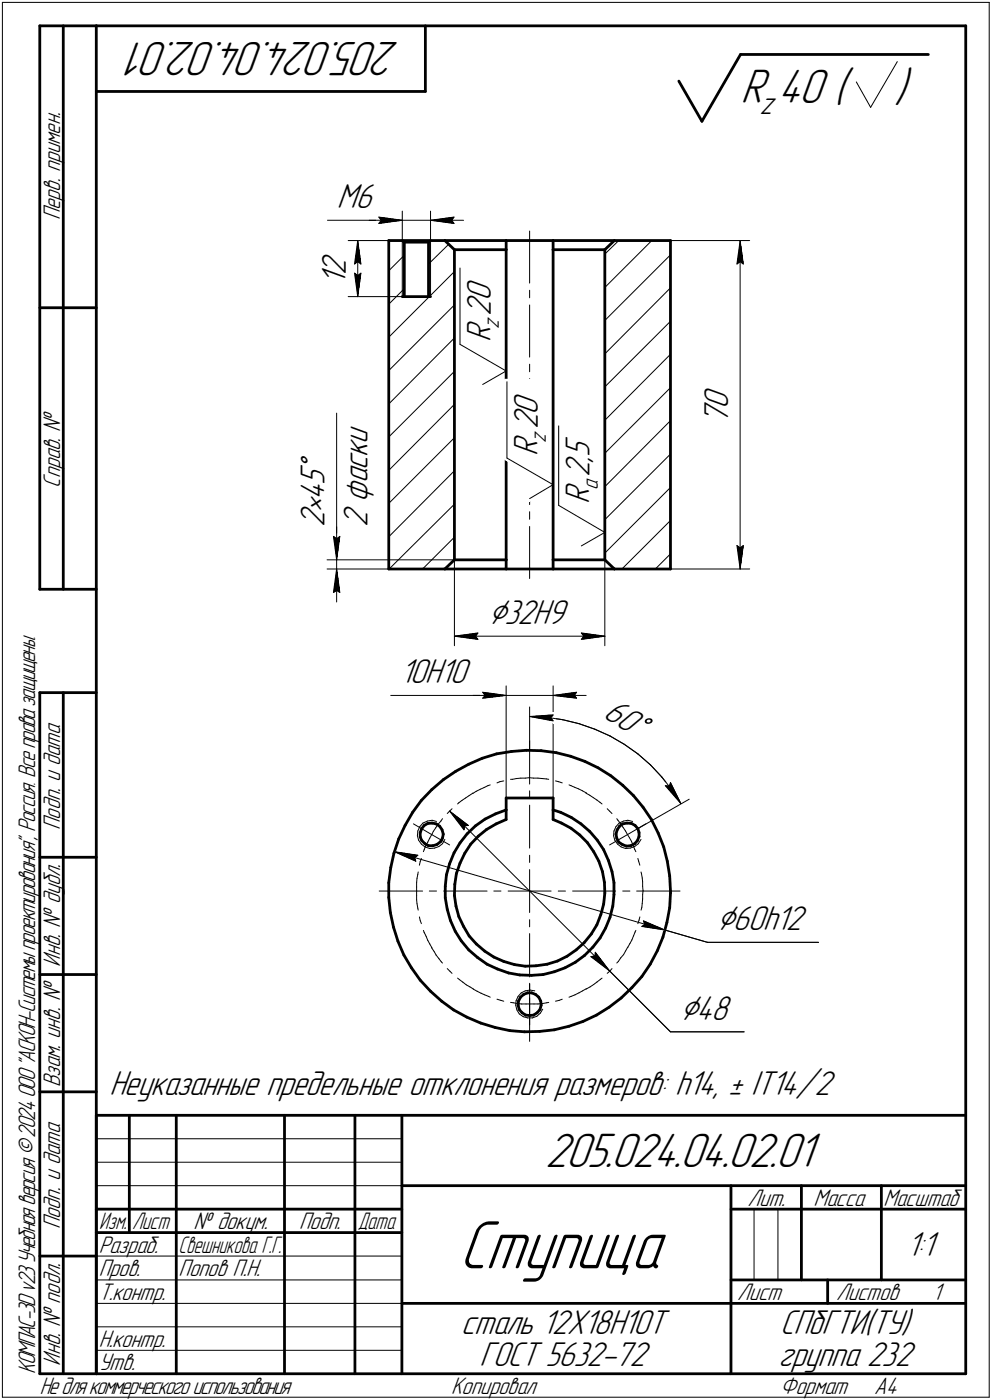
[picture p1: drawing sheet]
<svg xmlns="http://www.w3.org/2000/svg" width="211mm" height="298mm" viewBox="0 0 211 298" stroke-linecap="round" stroke-linejoin="round" font-family="sans-serif">
<defs><g id="words">
<text font-size="15.6" x="97.6" y="270.1">Ступица</text>
<g font-size="10.9">
<text x="85" y="9" transform="rotate(-180 85 9)">205.024.04.02.01</text>
<text x="157.6" y="21.9">R 40 (</text>
<text x="190.3" y="21.9">)</text>
<text x="116" y="248.5">205.024.04.02.01</text>
</g>
<g font-size="8.5">
<text x="69.1" y="100.6" transform="rotate(-90 69.1 100.6)">Å</text>
<text x="103.9" y="132.9">Ç32H9</text>
<text x="152.5" y="198.1">Ç60h12</text>
<text x="144.7" y="217.2">Ç48</text>
</g>
<g font-size="7.8">
<text x="71.6" y="44.4">M6</text>
<text x="73.6" y="58.6" transform="rotate(-90 73.6 58.6)">2</text>
<text x="73.6" y="60.7" transform="rotate(-90 73.6 60.7)">1</text>
<text x="104.4" y="64" transform="rotate(-90 104.4 64)">0</text>
<text x="104.4" y="67.2" transform="rotate(-90 104.4 67.2)">2</text>
<text x="104.4" y="72.9" transform="rotate(-90 104.4 72.9)">R</text>
<text x="114.4" y="88.3" transform="rotate(-90 114.4 88.3)">0</text>
<text x="155" y="87.1" transform="rotate(-90 155 87.1)">0</text>
<text x="78.2" y="94.6" transform="rotate(-90 78.2 94.6)">и</text>
<text x="114.4" y="91.4" transform="rotate(-90 114.4 91.4)">2</text>
<text x="155" y="90.3" transform="rotate(-90 155 90.3)">7</text>
<text x="78.2" y="100.2" transform="rotate(-90 78.2 100.2)">с</text>
<text x="78.2" y="97.4" transform="rotate(-90 78.2 97.4)">к</text>
<text x="114.4" y="97.1" transform="rotate(-90 114.4 97.1)">R</text>
<text x="125.4" y="101.5" transform="rotate(-90 125.4 101.5)">2</text>
<text x="125.4" y="98.4" transform="rotate(-90 125.4 98.4)">,</text>
<text x="125.4" y="97.3" transform="rotate(-90 125.4 97.3)">5</text>
<text x="69.1" y="106.5" transform="rotate(-90 69.1 106.5)">4</text>
<text x="69.1" y="103.3" transform="rotate(-90 69.1 103.3)">5</text>
<text x="78.2" y="106.9" transform="rotate(-90 78.2 106.9)">ф</text>
<text x="78.2" y="102.9" transform="rotate(-90 78.2 102.9)">а</text>
<text x="125.4" y="107.2" transform="rotate(-90 125.4 107.2)">R</text>
<text x="69.1" y="112.2" transform="rotate(-90 69.1 112.2)">2</text>
<text x="78.2" y="112.2" transform="rotate(-90 78.2 112.2)">2</text>
<text x="85.1" y="145.5">10H10</text>
<text x="128.1" y="152.8" transform="rotate(30 128.1 152.8)">60Å</text>
<text x="23.3" y="233.1">Неуказанные предельные отклонения размеров: h14, ± IT14/2</text>
<text x="192.9" y="267.5">1:1</text>
<text x="98.1" y="284.1">сталь 12Х18Н10Т</text>
<text x="166" y="284.1">СПбГТИ(ТУ)</text>
<text x="102.1" y="291">ГОСТ 5632-72</text>
<text x="165.6" y="291">группа 232</text>
</g>
<text font-size="7.3" x="161.6" y="24.4">z</text>
<g font-size="5.4">
<text x="12.8" y="46.9" transform="rotate(-90 12.8 46.9)">Перв. примен.</text>
<text x="12.8" y="103.8" transform="rotate(-90 12.8 103.8)">Справ. !</text>
<text x="12.8" y="176.7" transform="rotate(-90 12.8 176.7)">Подп. и дата</text>
<text x="12.8" y="205.8" transform="rotate(-90 12.8 205.8)">Инв. ! дубл.</text>
<text x="12.8" y="231.6" transform="rotate(-90 12.8 231.6)">Взам. инв. !</text>
<text x="159.1" y="256.8">Лит.</text>
<text x="173.1" y="256.8">Масса</text>
<text x="188" y="256.8">Масштаб</text>
<text x="12.8" y="261.7" transform="rotate(-90 12.8 261.7)">Подп. и дата</text>
<text x="41.2" y="261.8">! докум.</text>
<text x="63.6" y="261.8">Подп.</text>
<text x="21" y="266.8">Разраб.</text>
<text x="21" y="271.8">Пров.</text>
<text x="38" y="271.8">Попов П.Н.</text>
<text x="21" y="276.8">Т.контр.</text>
<text x="156.9" y="276.8">Лист</text>
<text x="177.9" y="276.8">Листов</text>
<text x="198.4" y="276.8">1</text>
<text x="21" y="286.8">Н.контр.</text>
<text x="7.5" y="292.5" transform="rotate(-90 7.5 292.5)">КОМПАС-3Dv23Учебнаяверсия©2024ООО&quot;АСКОН-Системыпроектирования&quot;, Россия. Всеправазащищены.</text>
<text x="12.8" y="290.8" transform="rotate(-90 12.8 290.8)">Инв. ! подл.</text>
<text x="21" y="291.8">Утв.</text>
<text x="8.5" y="296.7">Недлякоммерческогоиспользования</text>
<text x="96" y="296.8">Копировал</text>
<text x="166" y="296.8">Формат</text>
<text x="186" y="296.8">A4</text>
</g>
<g font-size="5.3">
<text x="21.1" y="261.8">Изм.</text>
<text x="28.1" y="261.8">Лист</text>
<text x="76.1" y="261.8">Дата</text>
<text x="38" y="266.8">Свешникова Г.Г.</text>
</g>
<g font-size="5.1">
<text x="106.2" y="70" transform="rotate(-90 106.2 70)">z</text>
<text x="116.2" y="94.3" transform="rotate(-90 116.2 94.3)">z</text>
<text x="127.2" y="104.3" transform="rotate(-90 127.2 104.3)">a</text>
</g>
</g></defs>
<g fill="#fff" stroke="#fff" stroke-width=".21">
<path d="M23.3 227.5h155zM23.3 227.6h155zM23.3 227.7h155zM23.3 227.8h155zM23.3 227.8h155zM23.3 227.9h155zM23.3 228h155zM23.3 228.1h155zM23.3 228.2h155zM23.3 228.3h155zM23.3 228.3h155zM23.3 228.4h155zM23.3 228.5h155zM23.3 228.6h155zM23.3 228.7h155zM23.3 228.8h155zM23.3 228.9h155zM23.3 228.9h155zM23.3 229h155zM23.3 229.1h155zM23.3 229.2h155zM23.3 229.3h155zM23.3 229.4h155zM23.3 229.4h155zM23.3 229.5h155zM23.3 229.6h155zM23.3 229.7h155zM23.3 229.8h155zM23.3 229.9h155zM23.3 230h155zM23.3 230h155zM23.3 230.1h155zM23.3 230.2h155zM23.3 230.3h155zM23.3 230.4h155zM23.3 230.5h155zM23.3 230.5h155zM23.3 230.6h155zM23.3 230.7h155zM23.3 230.8h155zM23.3 230.9h155zM23.3 231h155zM23.3 231.1h155zM23.3 231.1h155zM23.3 231.2h155zM23.3 231.3h155zM23.3 231.4h155zM23.3 231.5h155zM23.3 231.6h155zM23.3 231.6h155zM23.3 231.7h155zM23.3 231.8h155zM23.3 231.9h155zM23.3 232h155zM23.3 232.1h155zM23.3 232.2h155zM23.3 232.2h155zM23.3 232.3h155zM23.3 232.4h155zM23.3 232.5h155zM23.3 232.6h155zM23.3 232.7h155zM23.3 232.7h155zM23.3 232.8h155zM23.3 232.9h155zM23.3 233h155zM23.3 233.1h155zM23.3 233.2h155zM23.3 233.3h155zM23.3 233.3h155zM23.3 233.4h155zM23.3 233.5h155zM23.3 233.6h155zM23.3 233.7h155zM23.3 233.8h155zM23.3 233.8h155zM23.3 233.9h155zM23.3 234h155zM23.3 234.1h155zM23.3 234.2h155zM23.3 234.3h155zM23.3 234.4h155zM23.3 234.4h155zM23.3 234.5h155z"/>
<path d="M97.4 56.6h9.6zM97.4 56.6h9.6zM97.4 56.7h9.6zM97.4 56.8h9.6zM97.4 56.9h9.6zM97.4 57h9.6zM97.4 57.1h9.6zM97.4 57.1h9.6zM97.4 57.2h9.6zM97.4 57.3h9.6zM97.4 57.4h9.6zM97.4 57.5h9.6zM97.4 57.6h9.6zM97.4 57.7h9.6zM97.4 57.7h9.6zM97.4 57.8h9.6zM97.4 57.9h9.6zM97.4 58h9.6zM97.4 58.1h9.6zM97.4 58.2h9.6zM97.4 58.3h9.6zM97.4 58.3h9.6zM97.4 58.4h9.6zM97.4 58.5h9.6zM97.4 58.6h9.6zM97.4 58.7h9.6zM97.4 58.8h9.6zM97.4 58.8h9.6zM97.4 58.9h9.6zM97.4 59h9.6zM97.4 59.1h9.6zM97.4 59.2h9.6zM97.4 59.3h9.6zM97.4 59.4h9.6zM97.4 59.4h9.6zM97.4 59.5h9.6zM97.4 59.6h9.6zM97.4 59.7h9.6zM97.4 59.8h9.6zM97.4 59.9h9.6zM97.4 59.9h9.6zM97.4 60h9.6zM97.4 60.1h9.6zM97.4 60.2h9.6zM97.4 60.3h9.6zM97.4 60.4h9.6zM97.4 60.5h9.6zM97.4 60.5h9.6zM97.4 60.6h9.6zM97.4 60.7h9.6zM97.4 60.8h9.6zM97.4 60.9h9.6zM97.4 61h9.6zM97.4 61h9.6zM97.4 61.1h9.6zM97.4 61.2h9.6zM97.4 61.3h9.6zM97.4 61.4h9.6zM97.4 61.5h9.6zM97.4 61.6h9.6zM97.4 61.6h9.6zM97.4 61.7h9.6zM97.4 61.8h9.6zM97.4 61.9h9.6zM97.4 62h9.6zM97.4 62.1h9.6zM97.4 62.1h9.6zM97.4 62.2h9.6zM97.4 62.3h9.6zM97.4 62.4h9.6zM97.4 62.5h9.6zM97.4 62.6h9.6zM97.4 62.7h9.6zM97.4 62.7h9.6zM97.4 62.8h9.6zM97.4 62.9h9.6zM97.4 63h9.6zM97.4 63.1h9.6zM97.4 63.2h9.6zM97.4 63.2h9.6zM97.4 63.3h9.6zM97.4 63.4h9.6zM97.4 63.5h9.6zM97.4 63.6h9.6zM97.4 63.7h9.6zM97.4 63.8h9.6zM97.4 63.8h9.6zM97.4 63.9h9.6zM97.4 64h9.6zM97.4 64.1h9.6zM97.4 64.2h9.6zM97.4 64.3h9.6zM97.4 64.3h9.6zM97.4 64.4h9.6zM97.4 64.5h9.6zM97.4 64.6h9.6zM97.4 64.7h9.6zM97.4 64.8h9.6zM97.4 64.9h9.6zM97.4 64.9h9.6zM97.4 65h9.6zM97.4 65.1h9.6zM97.4 65.2h9.6zM97.4 65.3h9.6zM97.4 65.4h9.6zM97.4 65.4h9.6zM97.4 65.5h9.6zM97.4 65.6h9.6zM97.4 65.7h9.6zM97.4 65.8h9.6zM97.4 65.9h9.6zM97.4 66h9.6zM97.4 66h9.6zM97.4 66.1h9.6zM97.4 66.2h9.6zM97.4 66.3h9.6zM97.4 66.4h9.6zM97.4 66.5h9.6zM97.4 66.5h9.6zM97.4 66.6h9.6zM97.4 66.7h9.6zM97.4 66.8h9.6zM97.4 66.9h9.6zM97.4 67h9.6zM97.4 67.1h9.6zM97.4 67.1h9.6zM97.4 67.2h9.6zM97.4 67.3h9.6zM97.4 67.4h9.6zM97.4 67.5h9.6zM97.4 67.6h9.6zM97.4 67.6h9.6zM97.4 67.7h9.6zM97.4 67.8h9.6zM97.4 67.9h9.6zM97.4 68h9.6zM97.4 68.1h9.6zM97.4 68.2h9.6zM97.4 68.2h9.6zM97.4 68.3h9.6zM97.4 68.4h9.6zM97.4 68.5h9.6zM97.4 68.6h9.6zM97.4 68.7h9.6zM97.4 68.7h9.6zM97.4 68.8h9.6zM97.4 68.9h9.6zM97.4 69h9.6zM97.4 69.1h9.6zM97.4 69.2h9.6zM97.4 69.3h9.6zM97.4 69.3h9.6zM97.4 69.4h9.6zM97.4 69.5h9.6zM97.4 69.6h9.6zM97.4 69.7h9.6zM97.4 69.8h9.6zM97.4 69.8h9.6zM97.4 69.9h9.6zM97.4 70h9.6zM97.4 70.1h9.6zM97.4 70.2h9.6zM97.4 70.3h9.6zM97.4 70.4h9.6zM97.4 70.4h9.6zM97.4 70.5h9.6zM97.4 70.6h9.6zM97.4 70.7h9.6zM97.4 70.8h9.6zM97.4 70.9h9.6zM97.4 71h9.6zM97.4 71h9.6zM97.4 71.1h9.6zM97.4 71.2h9.6zM97.4 71.3h9.6zM97.4 71.4h9.6zM97.4 71.5h9.6zM97.4 71.5h9.6zM97.4 71.6h9.6zM97.4 71.7h9.6zM97.4 71.8h9.6zM97.4 71.9h9.6zM97.4 72h9.6zM97.4 72.1h9.6zM97.4 72.1h9.6zM97.4 72.2h9.6zM97.4 72.3h9.6zM97.4 72.4h9.6zM97.4 72.5h9.6zM97.4 72.6h9.6zM97.4 72.6h9.6zM97.4 72.7h9.6zM97.4 72.8h9.6zM97.4 72.9h9.6zM97.4 73h9.6zM97.4 73.1h9.6zM97.4 73.2h9.6zM97.4 73.2h9.6zM97.4 73.3h9.6zM97.4 73.4h9.6zM97.4 73.5h9.6zM97.4 73.6h9.6zM97.5 73.7h9.5zM97.7 73.7h9.3zM97.9 73.8h9.1zM98 73.9h9zM98.1 74h8.9zM98.3 74.1h8.7zM98.4 74.2h8.6zM98.6 74.3h8.4zM98.7 74.3h8.3zM98.8 74.4h8.2zM99 74.5h8zM99.1 74.6h7.9zM99.2 74.7h7.8zM99.4 74.8h7.6zM99.6 74.8h7.4zM99.7 74.9h7.3zM99.8 75h7.2zM100 75.1h7zM100.1 75.2h6.9zM100.2 75.3h6.8zM100.4 75.4h6.6zM100.5 75.4h6.5zM100.7 75.5h6.3zM100.8 75.6h6.2zM100.9 75.7h6.1zM101.1 75.8h5.9zM101.3 75.9h5.7zM101.3 75.9h5.7zM101.5 76h5.5zM101.7 76.1h5.3zM101.8 76.2h5.2zM101.9 76.3h5.1zM102.1 76.4h4.9zM102.2 76.5h4.8zM102.2 76.5h4.8zM102.2 76.6h4.8zM102.2 76.7h4.8zM102.2 76.8h4.8zM102.2 76.9h4.8zM102.2 77h4.8zM102.2 77h4.8zM102.2 77.1h4.8zM102.2 77.2h4.8zM102.2 77.3h4.8zM102.2 77.4h4.8zM102.2 77.5h4.8zM102.2 77.6h4.8zM102.2 77.6h4.8zM102.2 77.7h4.8zM102.2 77.8h4.8zM102.2 77.9h4.8zM102.2 78h4.8zM102.2 78.1h4.8zM102.2 78.1h4.8zM102.2 78.2h4.8zM102.2 78.3h4.8zM102.2 78.4h4.8zM102.2 78.5h4.8zM102.2 78.6h4.8zM102.2 78.7h4.8zM102.2 78.7h4.8zM102.2 78.8h4.8zM102.2 78.9h4.8zM102.2 79h4.8zM102.2 79.1h4.8zM102.2 79.2h4.8zM102.2 79.2h4.8zM102.2 79.3h4.8zM102.2 79.4h4.8zM102.2 79.5h4.8zM102.2 79.6h4.8zM102.2 79.7h4.8zM102.2 79.8h4.8zM102.2 79.8h4.8zM102.2 79.9h4.8zM102.2 80h4.8zM102.2 80.1h4.7zM102.2 80.2h4.6zM102.2 80.3h4.4zM102.2 80.3h4.3zM102.2 80.4h4.1zM102.2 80.5h4zM102.2 80.6h3.8zM102.2 80.7h3.7zM102.2 80.8h3.5zM102.2 80.9h3.4zM102.2 80.9h3.2zM102.2 81h3.1zM102.2 81.1h3zM102.2 81.2h2.8zM102.2 81.3h2.7zM102.2 81.4h2.5zM102.2 81.4h2.4zM102.2 81.5h2.2zM102.2 81.6h2.1zM102.2 81.7h1.9zM102.2 81.8h1.8zM102.2 81.9h1.6zM102.2 82h1.5zM102.2 82h1.3zM102.2 82.1h1.2zM102.2 82.2h1.1zM102.2 82.3h.9zM102.2 82.4h.8zM102.2 82.5h.6zM102.2 82.5h.5zM102.2 82.6h.3zM102.2 82.7h.2z"/>
<path d="M118.4 90.2h9.6zM118.4 90.3h9.6zM118.4 90.3h9.6zM118.4 90.4h9.6zM118.4 90.5h9.6zM118.4 90.6h9.6zM118.4 90.7h9.6zM118.4 90.8h9.6zM118.4 90.8h9.6zM118.4 90.9h9.6zM118.4 91h9.6zM118.4 91.1h9.6zM118.4 91.2h9.6zM118.4 91.3h9.6zM118.4 91.4h9.6zM118.4 91.4h9.6zM118.4 91.5h9.6zM118.4 91.6h9.6zM118.4 91.7h9.6zM118.4 91.8h9.6zM118.4 91.9h9.6zM118.4 91.9h9.6zM118.4 92h9.6zM118.4 92.1h9.6zM118.4 92.2h9.6zM118.4 92.3h9.6zM118.4 92.4h9.6zM118.4 92.5h9.6zM118.4 92.5h9.6zM118.4 92.6h9.6zM118.4 92.7h9.6zM118.4 92.8h9.6zM118.4 92.9h9.6zM118.4 93h9.6zM118.4 93h9.6zM118.4 93.1h9.6zM118.4 93.2h9.6zM118.4 93.3h9.6zM118.4 93.4h9.6zM118.4 93.5h9.6zM118.4 93.6h9.6zM118.4 93.6h9.6zM118.4 93.7h9.6zM118.4 93.8h9.6zM118.4 93.9h9.6zM118.4 94h9.6zM118.4 94.1h9.6zM118.4 94.1h9.6zM118.4 94.2h9.6zM118.4 94.3h9.6zM118.4 94.4h9.6zM118.4 94.5h9.6zM118.4 94.6h9.6zM118.4 94.7h9.6zM118.4 94.7h9.6zM118.4 94.8h9.6zM118.4 94.9h9.6zM118.4 95h9.6zM118.4 95.1h9.6zM118.4 95.2h9.6zM118.4 95.2h9.6zM118.4 95.3h9.6zM118.4 95.4h9.6zM118.4 95.5h9.6zM118.4 95.6h9.6zM118.4 95.7h9.6zM118.4 95.8h9.6zM118.4 95.8h9.6zM118.4 95.9h9.6zM118.4 96h9.6zM118.4 96.1h9.6zM118.4 96.2h9.6zM118.4 96.3h9.6zM118.4 96.4h9.6zM118.4 96.4h9.6zM118.4 96.5h9.6zM118.4 96.6h9.6zM118.4 96.7h9.6zM118.4 96.8h9.6zM118.4 96.9h9.6zM118.4 96.9h9.6zM118.4 97h9.6zM118.4 97.1h9.6zM118.4 97.2h9.6zM118.4 97.3h9.6zM118.4 97.4h9.6zM118.4 97.5h9.6zM118.4 97.5h9.6zM118.4 97.6h9.6zM118.4 97.7h9.6zM118.4 97.8h9.6zM118.4 97.9h9.6zM118.4 98h9.6zM118.4 98h9.6zM118.4 98.1h9.6zM118.4 98.2h9.6zM118.4 98.3h9.6zM118.4 98.4h9.6zM118.4 98.5h9.6zM118.4 98.6h9.6zM118.4 98.6h9.6zM118.4 98.7h9.6zM118.4 98.8h9.6zM118.4 98.9h9.6zM118.4 99h9.6zM118.4 99.1h9.6zM118.4 99.1h9.6zM118.4 99.2h9.6zM118.4 99.3h9.6zM118.4 99.4h9.6zM118.4 99.5h9.6zM118.4 99.6h9.6zM118.4 99.7h9.6zM118.4 99.7h9.6zM118.4 99.8h9.6zM118.4 99.9h9.6zM118.4 100h9.6zM118.4 100.1h9.6zM118.4 100.2h9.6zM118.4 100.2h9.6zM118.4 100.3h9.6zM118.4 100.4h9.6zM118.4 100.5h9.6zM118.4 100.6h9.6zM118.4 100.7h9.6zM118.4 100.8h9.6zM118.4 100.8h9.6zM118.4 100.9h9.6zM118.4 101h9.6zM118.4 101.1h9.6zM118.4 101.2h9.6zM118.4 101.3h9.6zM118.4 101.3h9.6zM118.4 101.4h9.6zM118.4 101.5h9.6zM118.4 101.6h9.6zM118.4 101.7h9.6zM118.4 101.8h9.6zM118.4 101.9h9.6zM118.4 101.9h9.6zM118.4 102h9.6zM118.4 102.1h9.6zM118.4 102.2h9.6zM118.4 102.3h9.6zM118.4 102.4h9.6zM118.4 102.4h9.6zM118.4 102.5h9.6zM118.4 102.6h9.6zM118.4 102.7h9.6zM118.4 102.8h9.6zM118.4 102.9h9.6zM118.4 103h9.6zM118.4 103h9.6zM118.4 103.1h9.6zM118.4 103.2h9.6zM118.4 103.3h9.6zM118.4 103.4h9.6zM118.4 103.5h9.6zM118.4 103.5h9.6zM118.4 103.6h9.6zM118.4 103.7h9.6zM118.4 103.8h9.6zM118.4 103.9h9.6zM118.4 104h9.6zM118.4 104.1h9.6zM118.4 104.1h9.6zM118.4 104.2h9.6zM118.4 104.3h9.6zM118.4 104.4h9.6zM118.4 104.5h9.6zM118.4 104.6h9.6zM118.4 104.6h9.6zM118.4 104.7h9.6zM118.4 104.8h9.6zM118.4 104.9h9.6zM118.4 105h9.6zM118.4 105.1h9.6zM118.4 105.2h9.6zM118.4 105.2h9.6zM118.4 105.3h9.6zM118.4 105.4h9.6zM118.4 105.5h9.6zM118.4 105.6h9.6zM118.4 105.7h9.6zM118.4 105.7h9.6zM118.4 105.8h9.6zM118.4 105.9h9.6zM118.4 106h9.6zM118.4 106.1h9.6zM118.4 106.2h9.6zM118.4 106.3h9.6zM118.4 106.3h9.6zM118.4 106.4h9.6zM118.4 106.5h9.6zM118.4 106.6h9.6zM118.4 106.7h9.6zM118.4 106.8h9.6zM118.4 106.8h9.6zM118.4 106.9h9.6zM118.4 107h9.6zM118.4 107.1h9.6zM118.4 107.2h9.6zM118.4 107.3h9.6zM118.4 107.4h9.6zM118.4 107.4h9.6zM118.4 107.5h9.6zM118.4 107.6h9.6zM118.4 107.7h9.6zM118.4 107.8h9.6zM118.4 107.9h9.6zM118.4 107.9h9.6zM118.5 108h9.5zM118.7 108.1h9.3zM118.9 108.2h9.1zM119 108.3h9zM119.1 108.4h8.9zM119.3 108.5h8.7zM119.5 108.5h8.5zM119.5 108.6h8.5zM119.7 108.7h8.3zM119.9 108.8h8.1zM120 108.9h8zM120.1 109h7.9zM120.3 109.1h7.7zM120.5 109.1h7.5zM120.6 109.2h7.4zM120.7 109.3h7.3zM120.9 109.4h7.1zM121.1 109.5h6.9zM121.2 109.6h6.8zM121.3 109.6h6.7zM121.5 109.7h6.5zM121.6 109.8h6.4zM121.8 109.9h6.2zM121.9 110h6.1zM122.1 110.1h5.9zM122.2 110.2h5.8zM122.3 110.2h5.7zM122.5 110.3h5.5zM122.7 110.4h5.3zM122.8 110.5h5.2zM122.9 110.6h5.1zM123.1 110.7h4.9zM123.2 110.7h4.8zM123.2 110.8h4.8zM123.2 110.9h4.8zM123.2 111h4.8zM123.2 111.1h4.8zM123.2 111.2h4.8zM123.2 111.3h4.8zM123.2 111.3h4.8zM123.2 111.4h4.8zM123.2 111.5h4.8zM123.2 111.6h4.8zM123.2 111.7h4.8zM123.2 111.8h4.8zM123.2 111.8h4.8zM123.2 111.9h4.8zM123.2 112h4.8zM123.2 112.1h4.8zM123.2 112.2h4.8zM123.2 112.3h4.8zM123.2 112.4h4.8zM123.2 112.4h4.8zM123.2 112.5h4.8zM123.2 112.6h4.8zM123.2 112.7h4.8zM123.2 112.8h4.8zM123.2 112.9h4.8zM123.2 112.9h4.8zM123.2 113h4.8zM123.2 113.1h4.8zM123.2 113.2h4.8zM123.2 113.3h4.8zM123.2 113.4h4.8zM123.2 113.5h4.8zM123.2 113.5h4.8zM123.2 113.6h4.8zM123.2 113.7h4.8zM123.2 113.8h4.8zM123.2 113.9h4.8zM123.2 114h4.8zM123.2 114h4.8zM123.2 114.1h4.8zM123.2 114.2h4.8zM123.2 114.3h4.8zM123.2 114.4h4.7zM123.2 114.5h4.6zM123.2 114.6h4.4zM123.2 114.6h4.3zM123.2 114.7h4.1zM123.2 114.8h4zM123.2 114.9h3.8zM123.2 115h3.7zM123.2 115.1h3.5zM123.2 115.1h3.4zM123.2 115.2h3.2zM123.2 115.3h3.1zM123.2 115.4h3zM123.2 115.5h2.8zM123.2 115.6h2.7zM123.2 115.7h2.5zM123.2 115.7h2.4zM123.2 115.8h2.2zM123.2 115.9h2.1zM123.2 116h1.9zM123.2 116.1h1.8zM123.2 116.2h1.6zM123.2 116.2h1.5zM123.2 116.3h1.3zM123.2 116.4h1.2zM123.2 116.5h1.1zM123.2 116.6h.9zM123.2 116.7h.8zM123.2 116.8h.6zM123.2 116.8h.5zM123.2 116.9h.3zM123.2 117h.2z"/>
<path d="M107.4 80.8h9.6zM107.4 80.9h9.6zM107.4 80.9h9.6zM107.4 81h9.6zM107.4 81.1h9.6zM107.4 81.2h9.6zM107.4 81.3h9.6zM107.4 81.4h9.6zM107.4 81.4h9.6zM107.4 81.5h9.6zM107.4 81.6h9.6zM107.4 81.7h9.6zM107.4 81.8h9.6zM107.4 81.9h9.6zM107.4 82h9.6zM107.4 82h9.6zM107.4 82.1h9.6zM107.4 82.2h9.6zM107.4 82.3h9.6zM107.4 82.4h9.6zM107.4 82.5h9.6zM107.4 82.5h9.6zM107.4 82.6h9.6zM107.4 82.7h9.6zM107.4 82.8h9.6zM107.4 82.9h9.6zM107.4 83h9.6zM107.4 83.1h9.6zM107.4 83.1h9.6zM107.4 83.2h9.6zM107.4 83.3h9.6zM107.4 83.4h9.6zM107.4 83.5h9.6zM107.4 83.6h9.6zM107.4 83.7h9.6zM107.4 83.7h9.6zM107.4 83.8h9.6zM107.4 83.9h9.6zM107.4 84h9.6zM107.4 84.1h9.6zM107.4 84.2h9.6zM107.4 84.2h9.6zM107.4 84.3h9.6zM107.4 84.4h9.6zM107.4 84.5h9.6zM107.4 84.6h9.6zM107.4 84.7h9.6zM107.4 84.8h9.6zM107.4 84.8h9.6zM107.4 84.9h9.6zM107.4 85h9.6zM107.4 85.1h9.6zM107.4 85.2h9.6zM107.4 85.3h9.6zM107.4 85.3h9.6zM107.4 85.4h9.6zM107.4 85.5h9.6zM107.4 85.6h9.6zM107.4 85.7h9.6zM107.4 85.8h9.6zM107.4 85.9h9.6zM107.4 85.9h9.6zM107.4 86h9.6zM107.4 86.1h9.6zM107.4 86.2h9.6zM107.4 86.3h9.6zM107.4 86.4h9.6zM107.4 86.4h9.6zM107.4 86.5h9.6zM107.4 86.6h9.6zM107.4 86.7h9.6zM107.4 86.8h9.6zM107.4 86.9h9.6zM107.4 87h9.6zM107.4 87h9.6zM107.4 87.1h9.6zM107.4 87.2h9.6zM107.4 87.3h9.6zM107.4 87.4h9.6zM107.4 87.5h9.6zM107.4 87.5h9.6zM107.4 87.6h9.6zM107.4 87.7h9.6zM107.4 87.8h9.6zM107.4 87.9h9.6zM107.4 88h9.6zM107.4 88.1h9.6zM107.4 88.1h9.6zM107.4 88.2h9.6zM107.4 88.3h9.6zM107.4 88.4h9.6zM107.4 88.5h9.6zM107.4 88.6h9.6zM107.4 88.6h9.6zM107.4 88.7h9.6zM107.4 88.8h9.6zM107.4 88.9h9.6zM107.4 89h9.6zM107.4 89.1h9.6zM107.4 89.2h9.6zM107.4 89.2h9.6zM107.4 89.3h9.6zM107.4 89.4h9.6zM107.4 89.5h9.6zM107.4 89.6h9.6zM107.4 89.7h9.6zM107.4 89.7h9.6zM107.4 89.8h9.6zM107.4 89.9h9.6zM107.4 90h9.6zM107.4 90.1h9.6zM107.4 90.2h9.6zM107.4 90.3h9.6zM107.4 90.3h9.6zM107.4 90.4h9.6zM107.4 90.5h9.6zM107.4 90.6h9.6zM107.4 90.7h9.6zM107.4 90.8h9.6zM107.4 90.8h9.6zM107.4 90.9h9.6zM107.4 91h9.6zM107.4 91.1h9.6zM107.4 91.2h9.6zM107.4 91.3h9.6zM107.4 91.4h9.6zM107.4 91.4h9.6zM107.4 91.5h9.6zM107.4 91.6h9.6zM107.4 91.7h9.6zM107.4 91.8h9.6zM107.4 91.9h9.6zM107.4 91.9h9.6zM107.4 92h9.6zM107.4 92.1h9.6zM107.4 92.2h9.6zM107.4 92.3h9.6zM107.4 92.4h9.6zM107.4 92.5h9.6zM107.4 92.5h9.6zM107.4 92.6h9.6zM107.4 92.7h9.6zM107.4 92.8h9.6zM107.4 92.9h9.6zM107.4 93h9.6zM107.4 93h9.6zM107.4 93.1h9.6zM107.4 93.2h9.6zM107.4 93.3h9.6zM107.4 93.4h9.6zM107.4 93.5h9.6zM107.4 93.6h9.6zM107.4 93.6h9.6zM107.4 93.7h9.6zM107.4 93.8h9.6zM107.4 93.9h9.6zM107.4 94h9.6zM107.4 94.1h9.6zM107.4 94.1h9.6zM107.4 94.2h9.6zM107.4 94.3h9.6zM107.4 94.4h9.6zM107.4 94.5h9.6zM107.4 94.6h9.6zM107.4 94.7h9.6zM107.4 94.7h9.6zM107.4 94.8h9.6zM107.4 94.9h9.6zM107.4 95h9.6zM107.4 95.1h9.6zM107.4 95.2h9.6zM107.4 95.2h9.6zM107.4 95.3h9.6zM107.4 95.4h9.6zM107.4 95.5h9.6zM107.4 95.6h9.6zM107.4 95.7h9.6zM107.4 95.8h9.6zM107.4 95.8h9.6zM107.4 95.9h9.6zM107.4 96h9.6zM107.4 96.1h9.6zM107.4 96.2h9.6zM107.4 96.3h9.6zM107.4 96.4h9.6zM107.4 96.4h9.6zM107.4 96.5h9.6zM107.4 96.6h9.6zM107.4 96.7h9.6zM107.4 96.8h9.6zM107.4 96.9h9.6zM107.4 96.9h9.6zM107.4 97h9.6zM107.4 97.1h9.6zM107.4 97.2h9.6zM107.4 97.3h9.6zM107.4 97.4h9.6zM107.4 97.5h9.6zM107.4 97.5h9.6zM107.4 97.6h9.6zM107.4 97.7h9.6zM107.4 97.8h9.6zM107.4 97.9h9.6zM107.5 98h9.5zM107.7 98h9.3zM107.9 98.1h9.1zM107.9 98.2h9.1zM108.1 98.3h8.9zM108.3 98.4h8.7zM108.5 98.5h8.5zM108.5 98.6h8.5zM108.7 98.6h8.3zM108.9 98.7h8.1zM109 98.8h8zM109.1 98.9h7.9zM109.3 99h7.7zM109.5 99.1h7.5zM109.6 99.1h7.4zM109.7 99.2h7.3zM109.9 99.3h7.1zM110.1 99.4h6.9zM110.2 99.5h6.8zM110.3 99.6h6.7zM110.5 99.7h6.5zM110.6 99.7h6.4zM110.7 99.8h6.3zM110.9 99.9h6.1zM111.1 100h5.9zM111.2 100.1h5.8zM111.3 100.2h5.7zM111.5 100.2h5.5zM111.7 100.3h5.3zM111.8 100.4h5.2zM111.9 100.5h5.1zM112.1 100.6h4.9zM112.2 100.7h4.8zM112.2 100.8h4.8zM112.2 100.8h4.8zM112.2 100.9h4.8zM112.2 101h4.8zM112.2 101.1h4.8zM112.2 101.2h4.8zM112.2 101.3h4.8zM112.2 101.3h4.8zM112.2 101.4h4.8zM112.2 101.5h4.8zM112.2 101.6h4.8zM112.2 101.7h4.8zM112.2 101.8h4.8zM112.2 101.9h4.8zM112.2 101.9h4.8zM112.2 102h4.8zM112.2 102.1h4.8zM112.2 102.2h4.8zM112.2 102.3h4.8zM112.2 102.4h4.8zM112.2 102.4h4.8zM112.2 102.5h4.8zM112.2 102.6h4.8zM112.2 102.7h4.8zM112.2 102.8h4.8zM112.2 102.9h4.8zM112.2 103h4.8zM112.2 103h4.8zM112.2 103.1h4.8zM112.2 103.2h4.8zM112.2 103.3h4.8zM112.2 103.4h4.8zM112.2 103.5h4.8zM112.2 103.5h4.8zM112.2 103.6h4.8zM112.2 103.7h4.8zM112.2 103.8h4.8zM112.2 103.9h4.8zM112.2 104h4.8zM112.2 104.1h4.8zM112.2 104.1h4.8zM112.2 104.2h4.8zM112.2 104.3h4.7zM112.2 104.4h4.6zM112.2 104.5h4.4zM112.2 104.6h4.3zM112.2 104.6h4.1zM112.2 104.7h4zM112.2 104.8h3.8zM112.2 104.9h3.7zM112.2 105h3.5zM112.2 105.1h3.4zM112.2 105.2h3.2zM112.2 105.2h3.1zM112.2 105.3h2.9zM112.2 105.4h2.8zM112.2 105.5h2.7zM112.2 105.6h2.5zM112.2 105.7h2.4zM112.2 105.7h2.2zM112.2 105.8h2.1zM112.2 105.9h1.9zM112.2 106h1.8zM112.2 106.1h1.6zM112.2 106.2h1.5zM112.2 106.3h1.3zM112.2 106.3h1.2zM112.2 106.4h1.1zM112.2 106.5h.9zM112.2 106.6h.7zM112.2 106.7h.6zM112.2 106.8h.5zM112.2 106.8h.3zM112.2 106.9h.2z"/>
<path d="M71.6 38.8h9zM71.6 38.9h9zM71.6 38.9h9zM71.6 39h9zM71.6 39.1h9zM71.6 39.2h9zM71.6 39.3h9zM71.6 39.4h9zM71.6 39.5h9zM71.6 39.5h9zM71.6 39.6h9zM71.6 39.7h9zM71.6 39.8h9zM71.6 39.9h9zM71.6 40h9zM71.6 40h9zM71.6 40.1h9zM71.6 40.2h9zM71.6 40.3h9zM71.6 40.4h9zM71.6 40.5h9zM71.6 40.6h9zM71.6 40.6h9zM71.6 40.7h9zM71.6 40.8h9zM71.6 40.9h9zM71.6 41h9zM71.6 41.1h9zM71.6 41.1h9zM71.6 41.2h9zM71.6 41.3h9zM71.6 41.4h9zM71.6 41.5h9zM71.6 41.6h9zM71.6 41.7h9zM71.6 41.7h9zM71.6 41.8h9zM71.6 41.9h9zM71.6 42h9zM71.6 42.1h9zM71.6 42.2h9zM71.6 42.2h9zM71.6 42.3h9zM71.6 42.4h9zM71.6 42.5h9zM71.6 42.6h9zM71.6 42.7h9zM71.6 42.8h9zM71.6 42.8h9zM71.6 42.9h9zM71.6 43h9zM71.6 43.1h9zM71.6 43.2h9zM71.6 43.3h9zM71.6 43.3h9zM71.6 43.4h9zM71.6 43.5h9zM71.6 43.6h9zM71.6 43.7h9zM71.6 43.8h9zM71.6 43.9h9zM71.6 43.9h9zM71.6 44h9zM71.6 44.1h9zM71.6 44.2h9zM71.6 44.3h9zM71.6 44.4h9zM71.6 44.4h9zM71.6 44.5h9zM71.6 44.6h9zM71.6 44.7h9zM71.6 44.8h9zM71.6 44.9h9zM71.6 45h9zM71.6 45h9zM71.6 45.1h9zM71.6 45.2h9zM71.6 45.3h9zM71.6 45.4h9zM71.6 45.5h9zM71.6 45.6h9zM71.6 45.6h9zM71.6 45.7h9zM71.6 45.8h9z"/>
<path d="M80.1 45.8h.8zM80.1 45.9h1.5zM80.1 46h2.3zM80.1 46.1h3zM80.1 46.1h3.7zM80.1 46.2h4zM80.1 46.3h4.1zM80.1 46.4h4.3zM80.1 46.5h4.6zM80.1 46.6h4.7zM80.1 46.7h4.9zM80.1 46.7h5.2zM80.1 46.8h5.3zM80.1 46.9h5.5zM80.1 47h5.3zM80.1 47.1h5.2zM80.1 47.2h4.9zM80.1 47.2h4.7zM80.1 47.3h4.6zM80.1 47.4h4.3zM80.1 47.5h4.1zM80.1 47.6h4zM80.1 47.7h3.7zM80.1 47.8h3.1zM80.1 47.8h2.5zM80.1 47.9h1.9zM80.1 48h1.3zM80.1 48.1h.7z"/>
<path d="M96.4 45.8h.7zM95.7 45.9h1.4zM94.9 46h2.2zM94.1 46.1h3zM93.4 46.1h3.7zM93.2 46.2h3.9zM93 46.3h4.1zM92.8 46.4h4.3zM92.6 46.5h4.5zM92.5 46.6h4.6zM92.2 46.7h4.9zM92 46.7h5.1zM91.9 46.8h5.2zM91.6 46.9h5.5zM91.9 47h5.2zM92 47.1h5.1zM92.2 47.2h4.9zM92.5 47.2h4.6zM92.6 47.3h4.5zM92.8 47.4h4.3zM93 47.5h4.1zM93.2 47.6h3.9zM93.4 47.7h3.7zM94.1 47.8h3zM94.7 47.8h2.4zM95.2 47.9h1.9zM95.9 48h1.2zM96.5 48.1h.6z"/>
<path d="M68 53.7h7.1zM68 53.8h7.1zM68 53.8h7.1zM68 53.9h7.1zM68 54h7.1zM68 54.1h7.1zM68 54.2h7.1zM68 54.3h7.1zM68 54.4h7.1zM68 54.4h7.1zM68 54.5h7.1zM68 54.6h7.1zM68 54.7h7.1zM68 54.8h7.1zM68 54.9h7.1zM68 54.9h7.1zM68 55h7.1zM68 55.1h7.1zM68 55.2h7.1zM68 55.3h7.1zM68 55.4h7.1zM68 55.5h7.1zM68 55.5h7.1zM68 55.6h7.1zM68 55.7h7.1zM68 55.8h7.1zM68 55.9h7.1zM68 56h7.1zM68 56h7.1zM68 56.1h7.1zM68 56.2h7.1zM68 56.3h7.1zM68 56.4h7.1zM68 56.5h7.1zM68 56.6h7.1zM68 56.6h7.1zM68 56.7h7.1zM68 56.8h7.1zM68 56.9h7.1zM68 57h7.1zM68 57.1h7.1zM68 57.1h7.1zM68 57.2h7.1zM68 57.3h7.1zM68 57.4h7.1zM68 57.5h7.1zM68 57.6h7.1zM68 57.7h7.1zM68 57.7h7.1zM68 57.8h7.1zM68 57.9h7.1zM68 58h7.1zM68 58.1h7.1zM68 58.2h7.1zM68 58.3h7.1zM68 58.3h7.1zM68 58.4h7.1zM68 58.5h7.1zM68 58.6h7.1zM68 58.7h7.1zM68 58.8h7.1zM68 58.8h7.1zM68 58.9h7.1zM68 59h7.1zM68 59.1h7.1zM68 59.2h7.1zM68 59.3h7.1zM68 59.4h7.1zM68 59.4h7.1zM68 59.5h7.1zM68 59.6h7.1zM68 59.7h7.1zM68 59.8h7.1zM68 59.9h7.1zM68 59.9h7.1zM68 60h7.1zM68 60.1h7.1zM68 60.2h7.1zM68 60.3h7.1zM68 60.4h7.1zM68 60.5h7.1zM68 60.5h7.1zM68 60.6h7.1z"/>
<path d="M76 51.5h.3zM76 51.6h.3zM75.9 51.6h.5zM75.9 51.7h.5zM75.9 51.8h.5zM75.9 51.9h.6zM75.9 52h.6zM75.8 52.1h.7zM75.8 52.2h.7zM75.7 52.2h.9zM75.7 52.3h.9zM75.6 52.4h1zM75.6 52.5h1.1zM75.6 52.6h1.1zM75.5 52.7h1.3zM75.5 52.7h1.3zM75.4 52.8h1.5zM75.4 52.9h1.5zM75.4 53h1.5zM75.4 53.1h1.6zM75.4 53.2h1.6zM75.4 53.3h1.6zM75.4 53.3h1.6zM75.4 53.4h1.6zM75.4 53.5h1.6zM75.4 53.6h1.6zM75.3 53.7h1.7zM75.3 53.8h1.7zM75.3 53.8h1.7zM75.3 53.9h1.7zM75.3 54h1.7zM75.3 54.1h1.7zM75.3 54.2h1.7zM75.2 54.3h1.8zM75.2 54.4h1.8zM75.2 54.4h1.8zM75.2 54.5h1.9zM75.2 54.6h1.9zM75.2 54.7h1.9zM75.2 54.8h1.9zM75.1 54.9h2zM75.1 54.9h2zM75.1 55h2zM75.1 55.1h2zM75.1 55.2h2zM75.1 55.3h2.1zM75.1 55.4h2.1zM75.1 55.5h2.1zM75 55.5h2.2zM75 55.6h2.2zM75 55.7h2.2zM75 55.8h2.2zM75 55.9h2.2zM75 56h2.2zM75 56h2.3zM74.9 56.1h2.4zM74.9 56.2h2.4zM74.9 56.3h2.4zM74.9 56.4h2.4zM74.9 56.5h2.4zM74.9 56.6h2.4zM74.9 56.6h2.4z"/>
<path d="M74.8 57.7h2.5zM74.9 57.7h2.4zM74.9 57.8h2.4zM74.9 57.9h2.4zM74.9 58h2.4zM74.9 58.1h2.4zM74.9 58.2h2.4zM74.9 58.3h2.4zM75 58.3h2.3zM75 58.4h2.2zM75 58.5h2.2zM75 58.6h2.2zM75 58.7h2.2zM75 58.8h2.2zM75 58.8h2.2zM75.1 58.9h2.1zM75.1 59h2.1zM75.1 59.1h2.1zM75.1 59.2h2zM75.1 59.3h2zM75.1 59.4h2zM75.1 59.4h2zM75.1 59.5h2zM75.2 59.6h1.9zM75.2 59.7h1.9zM75.2 59.8h1.9zM75.2 59.9h1.9zM75.2 59.9h1.8zM75.2 60h1.8zM75.2 60.1h1.8zM75.3 60.2h1.7zM75.3 60.3h1.7zM75.3 60.4h1.7zM75.3 60.5h1.7zM75.3 60.5h1.7zM75.3 60.6h1.7zM75.3 60.7h1.7zM75.4 60.8h1.6zM75.4 60.9h1.6zM75.4 61h1.6zM75.4 61h1.6zM75.4 61.1h1.6zM75.4 61.2h1.6zM75.4 61.3h1.6zM75.4 61.4h1.5zM75.4 61.5h1.5zM75.4 61.6h1.5zM75.5 61.6h1.3zM75.5 61.7h1.3zM75.6 61.8h1.1zM75.6 61.9h1.1zM75.6 62h1zM75.7 62.1h.9zM75.7 62.1h.9zM75.8 62.2h.7zM75.8 62.3h.7zM75.9 62.4h.6zM75.9 62.5h.6zM75.9 62.6h.5zM75.9 62.7h.5zM75.9 62.7h.5zM76 62.8h.3zM76 62.9h.3z"/>
<path d="M63.3 96.6h7.3zM63.3 96.7h7.3zM63.3 96.8h7.3zM63.3 96.9h7.3zM63.3 96.9h7.3zM63.3 97h7.3zM63.3 97.1h7.3zM63.3 97.2h7.3zM63.3 97.3h7.3zM63.3 97.4h7.3zM63.3 97.5h7.3zM63.3 97.5h7.3zM63.3 97.6h7.3zM63.3 97.7h7.3zM63.3 97.8h7.3zM63.3 97.9h7.3zM63.3 98h7.3zM63.3 98h7.3zM63.3 98.1h7.3zM63.3 98.2h7.3zM63.3 98.3h7.3zM63.3 98.4h7.3zM63.3 98.5h7.3zM63.3 98.6h7.3zM63.3 98.6h7.3zM63.3 98.7h7.3zM63.3 98.8h7.3zM63.3 98.9h7.3zM63.3 99h7.3zM63.3 99.1h7.3zM63.3 99.1h7.3zM63.3 99.2h7.3zM63.3 99.3h7.3zM63.3 99.4h7.3zM63.3 99.5h7.3zM63.3 99.6h7.3zM63.3 99.7h7.3zM63.3 99.7h7.3zM63.3 99.8h7.3zM63.3 99.9h7.3zM63.3 100h7.3zM63.3 100.1h7.3zM63.3 100.2h7.3zM63.3 100.2h7.3zM63.3 100.3h7.3zM63.3 100.4h7.3zM63.3 100.5h7.3zM63.3 100.6h7.3zM63.3 100.7h7.3zM63.3 100.8h7.3zM63.3 100.8h7.3zM63.3 100.9h7.3zM63.3 101h7.3zM63.3 101.1h7.3zM63.3 101.2h7.3zM63.3 101.3h7.3zM63.3 101.3h7.3zM63.3 101.4h7.3zM63.3 101.5h7.3zM63.3 101.6h7.3zM63.3 101.7h7.3zM63.3 101.8h7.3zM63.3 101.9h7.3zM63.3 101.9h7.3zM63.3 102h7.3zM63.3 102.1h7.3zM63.3 102.2h7.3zM63.3 102.3h7.3zM63.3 102.4h7.3zM63.3 102.4h7.3zM63.3 102.5h7.3zM63.3 102.6h7.3zM63.3 102.7h7.3zM63.3 102.8h7.3zM63.3 102.9h7.3zM63.3 103h7.3zM63.3 103h7.3zM63.3 103.1h7.3zM63.3 103.2h7.3zM63.3 103.3h7.3zM63.3 103.4h7.3zM63.3 103.5h7.3zM63.3 103.5h7.3zM63.3 103.6h7.3zM63.3 103.7h7.3zM63.3 103.8h7.3zM63.3 103.9h7.3zM63.3 104h7.3zM63.3 104.1h7.3zM63.3 104.1h7.3zM63.3 104.2h7.3zM63.3 104.3h7.3zM63.3 104.4h7.3zM63.3 104.5h7.3zM63.3 104.6h7.3zM63.3 104.6h7.3zM63.3 104.7h7.3zM63.3 104.8h7.3zM63.3 104.9h7.3zM63.3 105h7.3zM63.3 105.1h7.3zM63.3 105.2h7.3zM63.3 105.2h7.3zM63.3 105.3h7.3zM63.3 105.4h7.3zM63.3 105.5h7.3zM63.3 105.6h7.3zM63.3 105.7h7.3zM63.3 105.7h7.3zM63.3 105.8h7.3zM63.3 105.9h7.3zM63.3 106h7.3zM63.3 106.1h7.3zM63.3 106.2h7.3zM63.3 106.3h7.3zM63.3 106.3h7.3zM63.3 106.4h7.3zM63.3 106.5h7.3zM63.3 106.6h7.3zM63.3 106.7h7.3zM63.3 106.8h7.3zM63.3 106.8h7.3zM63.3 106.9h7.3zM63.3 107h7.3zM63.3 107.1h7.3zM63.3 107.2h7.3zM63.3 107.3h7.3zM63.3 107.4h7.3zM63.3 107.4h7.3zM63.3 107.5h7.3zM63.3 107.6h7.3zM63.3 107.7h7.3zM63.3 107.8h7.3zM63.3 107.9h7.3zM63.3 107.9h7.3zM63.3 108h7.3zM63.3 108.1h7.3zM63.3 108.2h7.3zM63.3 108.3h7.3zM63.3 108.4h7.3zM63.3 108.5h7.3zM63.3 108.5h7.3zM63.3 108.6h7.3zM63.3 108.7h7.3zM63.3 108.8h7.3zM63.3 108.9h7.3zM63.3 109h7.3zM63.3 109.1h7.3zM63.3 109.1h7.3zM63.3 109.2h7.3zM63.3 109.3h7.3zM63.3 109.4h7.3zM63.3 109.5h7.3zM63.3 109.6h7.3zM63.3 109.6h7.3zM63.3 109.7h7.3zM63.3 109.8h7.3zM63.3 109.9h7.3zM63.3 110h7.3zM63.3 110.1h7.3zM63.3 110.2h7.3zM63.3 110.2h7.3zM63.3 110.3h7.3zM63.3 110.4h7.3zM63.3 110.5h7.3zM63.3 110.6h7.3zM63.3 110.7h7.3zM63.3 110.7h7.3zM63.3 110.8h7.3zM63.3 110.9h7.3zM63.3 111h7.3zM63.3 111.1h7.3zM63.3 111.2h7.3zM63.3 111.3h7.3zM63.3 111.3h7.3zM63.3 111.4h7.3zM63.3 111.5h7.3zM63.3 111.6h7.3zM63.3 111.7h7.3zM63.3 111.8h7.3zM63.3 111.8h7.3zM63.3 111.9h7.3zM63.3 112h7.3zM63.3 112.1h7.3z"/>
<path d="M72.6 90h7.2zM72.6 90.1h7.2zM72.6 90.2h7.2zM72.6 90.3h7.2zM72.6 90.3h7.2zM72.6 90.4h7.2zM72.6 90.5h7.2zM72.6 90.6h7.2zM72.6 90.7h7.2zM72.6 90.8h7.2zM72.6 90.8h7.2zM72.6 90.9h7.2zM72.6 91h7.2zM72.6 91.1h7.2zM72.6 91.2h7.2zM72.6 91.3h7.2zM72.6 91.4h7.2zM72.6 91.4h7.2zM72.6 91.5h7.2zM72.6 91.6h7.2zM72.6 91.7h7.2zM72.6 91.8h7.2zM72.6 91.9h7.2zM72.6 91.9h7.2zM72.6 92h7.2zM72.6 92.1h7.2zM72.6 92.2h7.2zM72.6 92.3h7.2zM72.6 92.4h7.2zM72.6 92.5h7.2zM72.6 92.5h7.2zM72.6 92.6h7.2zM72.6 92.7h7.2zM72.6 92.8h7.2zM72.6 92.9h7.2zM72.6 93h7.2zM72.6 93h7.2zM72.6 93.1h7.2zM72.6 93.2h7.2zM72.6 93.3h7.2zM72.6 93.4h7.2zM72.6 93.5h7.2zM72.6 93.6h7.2zM72.6 93.6h7.2zM72.6 93.7h7.2zM72.6 93.8h7.2zM72.6 93.9h7.2zM72.6 94h7.2zM72.6 94.1h7.2zM72.6 94.1h7.2zM72.6 94.2h7.2zM72.6 94.3h7.2zM72.6 94.4h7.2zM72.6 94.5h7.2zM72.6 94.6h7.2zM72.6 94.7h7.2zM72.6 94.7h7.2zM72.6 94.8h7.2zM72.6 94.9h7.2zM72.6 95h7.2zM72.6 95.1h7.2zM72.6 95.2h7.2zM72.6 95.2h7.2zM72.6 95.3h7.2zM72.6 95.4h7.2zM72.6 95.5h7.2zM72.6 95.6h7.2zM72.6 95.7h7.2zM72.6 95.8h7.2zM72.6 95.8h7.2zM72.6 95.9h7.2zM72.6 96h7.2zM72.6 96.1h7.2zM72.6 96.2h7.2zM72.6 96.3h7.2zM72.6 96.4h7.2zM72.6 96.4h7.2zM72.6 96.5h7.2zM72.6 96.6h7.2zM72.6 96.7h7.2zM72.6 96.8h7.2zM72.6 96.9h7.2zM72.6 96.9h7.2zM72.6 97h7.2zM72.6 97.1h7.2zM72.6 97.2h7.2zM72.6 97.3h7.2zM72.6 97.4h7.2zM72.6 97.5h7.2zM72.6 97.5h7.2zM72.6 97.6h7.2zM72.6 97.7h7.2zM72.6 97.8h7.2zM72.6 97.9h7.2zM72.6 98h7.2zM72.6 98h7.2zM72.6 98.1h7.2zM72.6 98.2h7.2zM72.6 98.3h7.2zM72.6 98.4h7.2zM72.6 98.5h7.2zM72.6 98.6h7.2zM72.6 98.6h7.2zM72.6 98.7h7.2zM72.6 98.8h7.2zM72.6 98.9h7.2zM72.6 99h7.2zM72.6 99.1h7.2zM72.6 99.1h7.2zM72.6 99.2h7.2zM72.6 99.3h7.2zM72.6 99.4h7.2zM72.6 99.5h7.2zM72.6 99.6h7.2zM72.6 99.7h7.2zM72.6 99.7h7.2zM72.6 99.8h7.2zM72.6 99.9h7.2zM72.6 100h7.2zM72.6 100.1h7.2zM72.6 100.2h7.2zM72.6 100.2h7.2zM72.6 100.3h7.2zM72.6 100.4h7.2zM72.6 100.5h7.2zM72.6 100.6h7.2zM72.6 100.7h7.2zM72.6 100.8h7.2zM72.6 100.8h7.2zM72.6 100.9h7.2zM72.6 101h7.2zM72.6 101.1h7.2zM72.6 101.2h7.2zM72.6 101.3h7.2zM72.6 101.3h7.2zM72.6 101.4h7.2zM72.6 101.5h7.2zM72.6 101.6h7.2zM72.6 101.7h7.2zM72.6 101.8h7.2zM72.6 101.9h7.2zM72.6 101.9h7.2zM72.6 102h7.2zM72.6 102.1h7.2zM72.6 102.2h7.2zM72.6 102.3h7.2zM72.6 102.4h7.2zM72.6 102.4h7.2zM72.6 102.5h7.2zM72.6 102.6h7.2zM72.6 102.7h7.2zM72.6 102.8h7.2zM72.6 102.9h7.2zM72.6 103h7.2zM72.6 103h7.2zM72.6 103.1h7.2zM72.6 103.2h7.2zM72.6 103.3h7.2zM72.6 103.4h7.2zM72.6 103.5h7.2zM72.6 103.5h7.2zM72.6 103.6h7.2zM72.6 103.7h7.2zM72.6 103.8h7.2zM72.6 103.9h7.2zM72.6 104h7.2zM72.6 104.1h7.2zM72.6 104.1h7.2zM72.6 104.2h7.2zM72.6 104.3h7.2zM72.6 104.4h7.2zM72.6 104.5h7.2zM72.6 104.6h7.2zM72.6 104.6h7.2zM72.6 104.7h7.2zM72.6 104.8h7.2zM72.6 104.9h7.2zM72.6 105h7.2zM72.6 105.1h7.2zM72.6 105.2h7.2zM72.6 105.2h7.2zM72.6 105.3h7.2zM72.6 105.4h7.2zM72.6 105.5h7.2zM72.6 105.6h7.2zM72.6 105.7h7.2zM72.6 105.7h7.2zM72.6 105.8h7.2zM72.6 105.9h7.2zM72.6 106h7.2zM72.6 106.1h7.2zM72.6 106.2h7.2zM72.6 106.3h7.2zM72.6 106.3h7.2zM72.6 106.4h7.2zM72.6 106.5h7.2zM72.6 106.6h7.2zM72.6 106.7h7.2zM72.6 106.8h7.2zM72.6 106.8h7.2zM72.6 106.9h7.2zM72.6 107h7.2zM72.6 107.1h7.2zM72.6 107.2h7.2zM72.6 107.3h7.2zM72.6 107.4h7.2zM72.6 107.4h7.2zM72.6 107.5h7.2zM72.6 107.6h7.2zM72.6 107.7h7.2zM72.6 107.8h7.2zM72.6 107.9h7.2zM72.6 107.9h7.2zM72.6 108h7.2zM72.6 108.1h7.2zM72.6 108.2h7.2zM72.6 108.3h7.2zM72.6 108.4h7.2zM72.6 108.5h7.2zM72.6 108.5h7.2zM72.6 108.6h7.2zM72.6 108.7h7.2zM72.6 108.8h7.2zM72.6 108.9h7.2zM72.6 109h7.2zM72.6 109.1h7.2zM72.6 109.1h7.2zM72.6 109.2h7.2zM72.6 109.3h7.2zM72.6 109.4h7.2zM72.6 109.5h7.2zM72.6 109.6h7.2zM72.6 109.6h7.2zM72.6 109.7h7.2zM72.6 109.8h7.2zM72.6 109.9h7.2zM72.6 110h7.2zM72.6 110.1h7.2zM72.6 110.2h7.2zM72.6 110.2h7.2zM72.6 110.3h7.2zM72.6 110.4h7.2zM72.6 110.5h7.2zM72.6 110.6h7.2zM72.6 110.7h7.2zM72.6 110.7h7.2zM72.6 110.8h7.2zM72.6 110.9h7.2zM72.6 111h7.2zM72.6 111.1h7.2zM72.6 111.2h7.2zM72.6 111.3h7.2zM72.6 111.3h7.2zM72.6 111.4h7.2zM72.6 111.5h7.2zM72.6 111.6h7.2zM72.6 111.7h7.2zM72.6 111.8h7.2zM72.6 111.8h7.2zM72.6 111.9h7.2zM72.6 112h7.2zM72.6 112.1h7.2z"/>
<path d="M70.4 113.7h2.4zM70.4 113.8h2.4zM70.4 113.9h2.4zM70.4 114h2.4zM70.4 114h2.4zM70.4 114.1h2.4zM70.4 114.2h2.4zM70.4 114.3h2.4zM70.5 114.4h2.3zM70.5 114.5h2.2zM70.5 114.6h2.2zM70.5 114.6h2.2zM70.5 114.7h2.2zM70.5 114.8h2.2zM70.5 114.9h2.2zM70.6 115h2.1zM70.6 115.1h2.1zM70.6 115.1h2.1zM70.6 115.2h2zM70.6 115.3h2zM70.6 115.4h2zM70.6 115.5h2zM70.6 115.6h2zM70.7 115.7h1.9zM70.7 115.7h1.9zM70.7 115.8h1.9zM70.7 115.9h1.9zM70.7 116h1.9zM70.7 116.1h1.9zM70.7 116.2h1.9zM70.8 116.2h1.8zM70.8 116.3h1.8zM70.8 116.4h1.8zM70.8 116.5h1.8zM70.8 116.6h1.8zM70.8 116.7h1.8zM70.8 116.8h1.7zM70.9 116.8h1.6zM70.9 116.9h1.6zM70.9 117h1.6zM70.9 117.1h1.6zM70.9 117.2h1.6zM70.9 117.3h1.6zM70.9 117.3h1.6zM70.9 117.4h1.5zM71 117.5h1.4zM71 117.6h1.4zM71 117.7h1.3zM71 117.8h1.3zM71.1 117.9h1.1zM71.1 117.9h1.1zM71.1 118h1zM71.2 118.1h.9zM71.2 118.2h.9zM71.3 118.3h.8zM71.3 118.4h.8zM71.4 118.4h.6zM71.4 118.5h.6zM71.4 118.6h.5zM71.5 118.7h.4zM71.5 118.8h.4zM71.5 118.9h.3zM71.5 119h.3z"/>
<path d="M71.5 121.4h.3zM71.5 121.5h.3zM71.5 121.6h.4zM71.5 121.7h.4zM71.4 121.8h.5zM71.4 121.8h.6zM71.4 121.9h.6zM71.3 122h.8zM71.3 122.1h.8zM71.2 122.2h.9zM71.2 122.3h.9zM71.1 122.3h1zM71.1 122.4h1.1zM71.1 122.5h1.1zM71 122.6h1.3zM71 122.7h1.3zM71 122.8h1.4zM71 122.9h1.4zM70.9 122.9h1.5zM70.9 123h1.6zM70.9 123.1h1.6zM70.9 123.2h1.6zM70.9 123.3h1.6zM70.9 123.4h1.6zM70.9 123.4h1.6zM70.9 123.5h1.6zM70.8 123.6h1.7zM70.8 123.7h1.8zM70.8 123.8h1.8zM70.8 123.9h1.8zM70.8 124h1.8zM70.8 124h1.8zM70.8 124.1h1.8zM70.7 124.2h1.9zM70.7 124.3h1.9zM70.7 124.4h1.9zM70.7 124.5h1.9zM70.7 124.5h1.9zM70.7 124.6h1.9zM70.7 124.7h1.9zM70.6 124.8h2zM70.6 124.9h2zM70.6 125h2zM70.6 125.1h2zM70.6 125.1h2zM70.6 125.2h2.1zM70.6 125.3h2.1zM70.6 125.4h2.1zM70.5 125.5h2.2zM70.5 125.6h2.2zM70.5 125.6h2.2zM70.5 125.7h2.2zM70.5 125.8h2.2zM70.5 125.9h2.2zM70.5 126h2.3zM70.4 126.1h2.4zM70.4 126.2h2.4zM70.4 126.2h2.4zM70.4 126.3h2.4zM70.4 126.4h2.4zM70.4 126.5h2.4zM70.4 126.6h2.4z"/>
<path d="M103.9 127.2h17.6zM103.9 127.3h17.6zM103.9 127.3h17.6zM103.9 127.4h17.6zM103.9 127.5h17.6zM103.9 127.6h17.6zM103.9 127.7h17.6zM103.9 127.8h17.6zM103.9 127.8h17.6zM103.9 127.9h17.6zM103.9 128h17.6zM103.9 128.1h17.6zM103.9 128.2h17.6zM103.9 128.3h17.6zM103.9 128.4h17.6zM103.9 128.4h17.6zM103.9 128.5h17.6zM103.9 128.6h17.6zM103.9 128.7h17.6zM103.9 128.8h17.6zM103.9 128.9h17.6zM103.9 128.9h17.6zM103.9 129h17.6zM103.9 129.1h17.6zM103.9 129.2h17.6zM103.9 129.3h17.6zM103.9 129.4h17.6zM103.9 129.5h17.6zM103.9 129.5h17.6zM103.9 129.6h17.6zM103.9 129.7h17.6zM103.9 129.8h17.6zM103.9 129.9h17.6zM103.9 130h17.6zM103.9 130h17.6zM103.9 130.1h17.6zM103.9 130.2h17.6zM103.9 130.3h17.6zM103.9 130.4h17.6zM103.9 130.5h17.6zM103.9 130.6h17.6zM103.9 130.6h17.6zM103.9 130.7h17.6zM103.9 130.8h17.6zM103.9 130.9h17.6zM103.9 131h17.6zM103.9 131.1h17.6zM103.9 131.1h17.6zM103.9 131.2h17.6zM103.9 131.3h17.6zM103.9 131.4h17.6zM103.9 131.5h17.6zM103.9 131.6h17.6zM103.9 131.7h17.6zM103.9 131.7h17.6zM103.9 131.8h17.6zM103.9 131.9h17.6zM103.9 132h17.6zM103.9 132.1h17.6zM103.9 132.2h17.6zM103.9 132.2h17.6zM103.9 132.3h17.6zM103.9 132.4h17.6zM103.9 132.5h17.6zM103.9 132.6h17.6zM103.9 132.7h17.6zM103.9 132.8h17.6zM103.9 132.8h17.6zM103.9 132.9h17.6zM103.9 133h17.6zM103.9 133.1h17.6zM103.9 133.2h17.6zM103.9 133.3h17.6zM103.9 133.3h17.6zM103.9 133.4h17.6zM103.9 133.5h17.6zM103.9 133.6h17.6zM103.9 133.7h17.6zM103.9 133.8h17.6zM103.9 133.9h17.6zM103.9 133.9h17.6zM103.9 134h17.6zM103.9 134.1h17.6zM103.9 134.2h17.6zM103.9 134.3h17.6zM103.9 134.4h17.6z"/>
<path d="M101.5 134.4h.7zM100.8 134.5h1.4zM100 134.5h2.2zM99.2 134.6h3zM98.5 134.7h3.7zM98.3 134.8h3.9zM98.1 134.9h4.1zM97.9 135h4.3zM97.7 135h4.5zM97.5 135.1h4.7zM97.3 135.2h4.9zM97.1 135.3h5.1zM96.9 135.4h5.3zM96.7 135.5h5.5zM96.9 135.6h5.3zM97.1 135.6h5.1zM97.3 135.7h4.9zM97.5 135.8h4.7zM97.7 135.9h4.5zM97.9 136h4.3zM98.1 136.1h4.1zM98.3 136.1h3.9zM98.5 136.2h3.7zM99.1 136.3h3.1zM99.7 136.4h2.5zM100.3 136.5h1.9zM101 136.6h1.2zM101.6 136.7h.6z"/>
<path d="M123.2 134.4h.8zM123.2 134.5h1.5zM123.2 134.5h2.3zM123.2 134.6h3zM123.2 134.7h3.7zM123.2 134.8h4zM123.2 134.9h4.1zM123.2 135h4.3zM123.2 135h4.6zM123.2 135.1h4.7zM123.2 135.2h4.9zM123.2 135.3h5.2zM123.2 135.4h5.3zM123.2 135.5h5.5zM123.2 135.6h5.3zM123.2 135.6h5.2zM123.2 135.7h4.9zM123.2 135.8h4.7zM123.2 135.9h4.6zM123.2 136h4.3zM123.2 136.1h4.1zM123.2 136.1h4zM123.2 136.2h3.7zM123.2 136.3h3.1zM123.2 136.4h2.5zM123.2 136.5h1.9zM123.2 136.6h1.3zM123.2 136.7h.7z"/>
<path d="M149.4 82.1h7.1zM149.4 82.2h7.1zM149.4 82.3h7.1zM149.4 82.4h7.1zM149.4 82.5h7.1zM149.4 82.5h7.1zM149.4 82.6h7.1zM149.4 82.7h7.1zM149.4 82.8h7.1zM149.4 82.9h7.1zM149.4 83h7.1zM149.4 83.1h7.1zM149.4 83.1h7.1zM149.4 83.2h7.1zM149.4 83.3h7.1zM149.4 83.4h7.1zM149.4 83.5h7.1zM149.4 83.6h7.1zM149.4 83.7h7.1zM149.4 83.7h7.1zM149.4 83.8h7.1zM149.4 83.9h7.1zM149.4 84h7.1zM149.4 84.1h7.1zM149.4 84.2h7.1zM149.4 84.2h7.1zM149.4 84.3h7.1zM149.4 84.4h7.1zM149.4 84.5h7.1zM149.4 84.6h7.1zM149.4 84.7h7.1zM149.4 84.8h7.1zM149.4 84.8h7.1zM149.4 84.9h7.1zM149.4 85h7.1zM149.4 85.1h7.1zM149.4 85.2h7.1zM149.4 85.3h7.1zM149.4 85.3h7.1zM149.4 85.4h7.1zM149.4 85.5h7.1zM149.4 85.6h7.1zM149.4 85.7h7.1zM149.4 85.8h7.1zM149.4 85.9h7.1zM149.4 85.9h7.1zM149.4 86h7.1zM149.4 86.1h7.1zM149.4 86.2h7.1zM149.4 86.3h7.1zM149.4 86.4h7.1zM149.4 86.4h7.1zM149.4 86.5h7.1zM149.4 86.6h7.1zM149.4 86.7h7.1zM149.4 86.8h7.1zM149.4 86.9h7.1zM149.4 87h7.1zM149.4 87h7.1zM149.4 87.1h7.1zM149.4 87.2h7.1zM149.4 87.3h7.1zM149.4 87.4h7.1zM149.4 87.5h7.1zM149.4 87.5h7.1zM149.4 87.6h7.1zM149.4 87.7h7.1zM149.4 87.8h7.1zM149.4 87.9h7.1zM149.4 88h7.1zM149.4 88.1h7.1zM149.4 88.1h7.1zM149.4 88.2h7.1zM149.4 88.3h7.1zM149.4 88.4h7.1zM149.4 88.5h7.1zM149.4 88.6h7.1zM149.4 88.6h7.1zM149.4 88.7h7.1zM149.4 88.8h7.1zM149.4 88.9h7.1zM149.4 89h7.1zM149.4 89.1h7.1zM149.4 89.2h7.1zM149.4 89.2h7.1zM149.4 89.3h7.1zM149.4 89.4h7.1zM149.4 89.5h7.1zM149.4 89.6h7.1zM149.4 89.7h7.1zM149.4 89.7h7.1zM149.4 89.8h7.1zM149.4 89.9h7.1zM149.4 90h7.1zM149.4 90.1h7.1zM149.4 90.2h7.1z"/>
<path d="M157.4 51.5h.2zM157.4 51.6h.2zM157.3 51.6h.4zM157.3 51.7h.4zM157.2 51.8h.5zM157.2 51.9h.6zM157.2 52h.6zM157.1 52.1h.8zM157.1 52.2h.8zM157.1 52.2h.9zM157.1 52.3h.9zM157 52.4h1zM157 52.5h1.1zM157 52.6h1.1zM156.9 52.7h1.3zM156.9 52.7h1.3zM156.8 52.8h1.4zM156.8 52.9h1.4zM156.7 53h1.5zM156.7 53.1h1.6zM156.7 53.2h1.6zM156.7 53.3h1.6zM156.7 53.3h1.6zM156.7 53.4h1.6zM156.7 53.5h1.6zM156.7 53.6h1.6zM156.7 53.7h1.7zM156.6 53.8h1.8zM156.6 53.8h1.8zM156.6 53.9h1.8zM156.6 54h1.8zM156.6 54.1h1.8zM156.6 54.2h1.8zM156.6 54.3h1.9zM156.6 54.4h1.9zM156.6 54.4h1.9zM156.5 54.5h2zM156.5 54.6h2zM156.5 54.7h2zM156.5 54.8h2zM156.5 54.9h2zM156.5 54.9h2.1zM156.5 55h2.1zM156.5 55.1h2.1zM156.5 55.2h2.1zM156.5 55.3h2.1zM156.5 55.4h2.1zM156.5 55.5h2.1zM156.5 55.5h2.2zM156.5 55.6h2.2zM156.5 55.7h2.2zM156.5 55.8h2.2zM156.5 55.9h2.2zM156.5 56h2.2zM156.4 56h2.3zM156.4 56.1h2.3zM156.4 56.2h2.3zM156.4 56.3h2.3zM156.4 56.4h2.3zM156.4 56.5h2.3zM156.4 56.6h2.3zM156.4 56.6h2.3z"/>
<path d="M156.3 115.7h2.4zM156.4 115.7h2.3zM156.4 115.8h2.3zM156.4 115.9h2.3zM156.4 116h2.3zM156.4 116.1h2.3zM156.4 116.2h2.3zM156.4 116.2h2.3zM156.4 116.3h2.3zM156.5 116.4h2.2zM156.5 116.5h2.2zM156.5 116.6h2.2zM156.5 116.7h2.2zM156.5 116.8h2.2zM156.5 116.8h2.2zM156.5 116.9h2.1zM156.5 117h2.1zM156.5 117.1h2.1zM156.5 117.2h2.1zM156.5 117.3h2.1zM156.5 117.3h2.1zM156.5 117.4h2.1zM156.5 117.5h2zM156.5 117.6h2zM156.5 117.7h2zM156.5 117.8h2zM156.5 117.9h2zM156.6 117.9h1.9zM156.6 118h1.9zM156.6 118.1h1.9zM156.6 118.2h1.8zM156.6 118.3h1.8zM156.6 118.4h1.8zM156.6 118.4h1.8zM156.6 118.5h1.8zM156.6 118.6h1.8zM156.7 118.7h1.7zM156.7 118.8h1.6zM156.7 118.9h1.6zM156.7 119h1.6zM156.7 119h1.6zM156.7 119.1h1.6zM156.7 119.2h1.6zM156.7 119.3h1.6zM156.7 119.4h1.5zM156.8 119.5h1.4zM156.8 119.5h1.4zM156.9 119.6h1.3zM156.9 119.7h1.3zM157 119.8h1.1zM157 119.9h1.1zM157 120h1zM157.1 120.1h.9zM157.1 120.1h.9zM157.1 120.2h.8zM157.1 120.3h.8zM157.2 120.4h.6zM157.2 120.5h.6zM157.2 120.6h.5zM157.3 120.6h.4zM157.3 120.7h.4zM157.4 120.8h.2zM157.4 120.9h.2z"/>
<path d="M95.8 172.8h.1zM95.8 172.9h.4zM95.8 173h.6zM95.8 173.1h.8zM95.9 173.1h1zM95.9 173.2h1.1zM95.9 173.3h1.4zM96 173.4h1.5zM96 173.5h1.6zM96.1 173.6h1.6zM96.1 173.7h1.7zM96.2 173.7h1.8zM96.2 173.8h1.8zM96.2 173.9h1.9zM96.3 174h2zM96.3 174.1h2.1zM96.4 174.2h2.1zM96.4 174.2h2.2zM96.4 174.3h2.3zM96.4 174.4h2.4zM96.4 174.5h2.5zM96.5 174.6h2.6zM96.6 174.7h2.5zM96.7 174.8h2.5zM96.8 174.8h2.6zM96.8 174.9h2.7zM96.9 175h2.7zM96.9 175.1h2.8zM97 175.2h2.8zM97 175.3h2.9zM97.1 175.3h2.9zM97.2 175.4h3zM97.3 175.5h2.9zM97.4 175.6h2.9zM97.4 175.7h3zM97.5 175.8h2.9zM97.5 175.9h2.8zM97.6 175.9h2.6zM97.6 176h2.6zM97.7 176.1h2.4zM97.8 176.2h2.2zM97.9 176.3h2zM97.9 176.4h1.9zM98 176.4h1.7zM98 176.5h1.7zM98.1 176.6h1.5zM98.2 176.7h1.3zM98.2 176.8h1.2zM98.3 176.9h1zM98.4 177h.8zM98.5 177h.6zM98.5 177.1h.6zM98.6 177.2h.4zM98.6 177.3h.3z"/>
<path d="M126.7 202.1h.1zM126.6 202.2h.3zM126.5 202.3h.5zM126.4 202.4h.6zM126.3 202.4h.8zM126.2 202.5h1zM126.2 202.6h1.1zM126.1 202.7h1.2zM126 202.8h1.3zM125.8 202.9h1.6zM125.7 202.9h1.8zM125.6 203h1.9zM125.6 203.1h2zM125.5 203.2h2.2zM125.4 203.3h2.4zM125.3 203.4h2.5zM125.2 203.5h2.6zM125.1 203.5h2.8zM125.1 203.6h2.9zM125 203.7h3zM125.1 203.8h3zM125.2 203.9h3zM125.3 204h3zM125.5 204h2.8zM125.6 204.1h2.8zM125.6 204.2h2.8zM125.8 204.3h2.7zM125.9 204.4h2.6zM126 204.5h2.6zM126.1 204.6h2.6zM126.2 204.6h2.6zM126.3 204.7h2.5zM126.4 204.8h2.5zM126.6 204.9h2.3zM126.7 205h2.2zM126.7 205.1h2.3zM126.9 205.1h2.1zM127 205.2h2.1zM127.1 205.3h2zM127.2 205.4h2zM127.3 205.5h1.9zM127.4 205.6h1.8zM127.5 205.7h1.8zM127.7 205.7h1.6zM127.8 205.8h1.6zM127.8 205.9h1.6zM127.9 206h1.6zM128.2 206.1h1.3zM128.4 206.2h1.1zM128.5 206.2h1zM128.8 206.3h.7zM128.9 206.4h.7zM129.1 206.5h.5zM129.4 206.6h.3zM129.5 206.7h.2z"/>
<path d="M144.7 211.5h11.6zM144.7 211.6h11.6zM144.7 211.7h11.6zM144.7 211.8h11.6zM144.7 211.8h11.6zM144.7 211.9h11.6zM144.7 212h11.6zM144.7 212.1h11.6zM144.7 212.2h11.6zM144.7 212.3h11.6zM144.7 212.3h11.6zM144.7 212.4h11.6zM144.7 212.5h11.6zM144.7 212.6h11.6zM144.7 212.7h11.6zM144.7 212.8h11.6zM144.7 212.9h11.6zM144.7 212.9h11.6zM144.7 213h11.6zM144.7 213.1h11.6zM144.7 213.2h11.6zM144.7 213.3h11.6zM144.7 213.4h11.6zM144.7 213.4h11.6zM144.7 213.5h11.6zM144.7 213.6h11.6zM144.7 213.7h11.6zM144.7 213.8h11.6zM144.7 213.9h11.6zM144.7 214h11.6zM144.7 214h11.6zM144.7 214.1h11.6zM144.7 214.2h11.6zM144.7 214.3h11.6zM144.7 214.4h11.6zM144.7 214.5h11.6zM144.7 214.5h11.6zM144.7 214.6h11.6zM144.7 214.7h11.6zM144.7 214.8h11.6zM144.7 214.9h11.6zM144.7 215h11.6zM144.7 215.1h11.6zM144.7 215.1h11.6zM144.7 215.2h11.6zM144.7 215.3h11.6zM144.7 215.4h11.6zM144.7 215.5h11.6zM144.7 215.6h11.6zM144.7 215.6h11.6zM144.7 215.7h11.6zM144.7 215.8h11.6zM144.7 215.9h11.6zM144.7 216h11.6zM144.7 216.1h11.6zM144.7 216.2h11.6zM144.7 216.2h11.6zM144.7 216.3h11.6zM144.7 216.4h11.6zM144.7 216.5h11.6zM144.7 216.6h11.6zM144.7 216.7h11.6zM144.7 216.7h11.6zM144.7 216.8h11.6zM144.7 216.9h11.6zM144.7 217h11.6zM144.7 217.1h11.6zM144.7 217.2h11.6zM144.7 217.3h11.6zM144.7 217.3h11.6zM144.7 217.4h11.6zM144.7 217.5h11.6zM144.7 217.6h11.6zM144.7 217.7h11.6zM144.7 217.8h11.6zM144.7 217.8h11.6zM144.7 217.9h11.6zM144.7 218h11.6zM144.7 218.1h11.6zM144.7 218.2h11.6zM144.7 218.3h11.6zM144.7 218.4h11.6zM144.7 218.4h11.6zM144.7 218.5h11.6zM144.7 218.6h11.6z"/>
<path d="M85.1 139.9h15.6zM85.1 140h15.6zM85.1 140h15.6zM85.1 140.1h15.6zM85.1 140.2h15.6zM85.1 140.3h15.6zM85.1 140.4h15.6zM85.1 140.5h15.6zM85.1 140.5h15.6zM85.1 140.6h15.6zM85.1 140.7h15.6zM85.1 140.8h15.6zM85.1 140.9h15.6zM85.1 141h15.6zM85.1 141.1h15.6zM85.1 141.1h15.6zM85.1 141.2h15.6zM85.1 141.3h15.6zM85.1 141.4h15.6zM85.1 141.5h15.6zM85.1 141.6h15.6zM85.1 141.6h15.6zM85.1 141.7h15.6zM85.1 141.8h15.6zM85.1 141.9h15.6zM85.1 142h15.6zM85.1 142.1h15.6zM85.1 142.2h15.6zM85.1 142.2h15.6zM85.1 142.3h15.6zM85.1 142.4h15.6zM85.1 142.5h15.6zM85.1 142.6h15.6zM85.1 142.7h15.6zM85.1 142.7h15.6zM85.1 142.8h15.6zM85.1 142.9h15.6zM85.1 143h15.6zM85.1 143.1h15.6zM85.1 143.2h15.6zM85.1 143.3h15.6zM85.1 143.3h15.6zM85.1 143.4h15.6zM85.1 143.5h15.6zM85.1 143.6h15.6zM85.1 143.7h15.6zM85.1 143.8h15.6zM85.1 143.8h15.6zM85.1 143.9h15.6zM85.1 144h15.6zM85.1 144.1h15.6zM85.1 144.2h15.6zM85.1 144.3h15.6zM85.1 144.4h15.6zM85.1 144.4h15.6zM85.1 144.5h15.6zM85.1 144.6h15.6zM85.1 144.7h15.6zM85.1 144.8h15.6zM85.1 144.9h15.6zM85.1 144.9h15.6zM85.1 145h15.6zM85.1 145.1h15.6zM85.1 145.2h15.6zM85.1 145.3h15.6zM85.1 145.4h15.6zM85.1 145.5h15.6zM85.1 145.5h15.6zM85.1 145.6h15.6zM85.1 145.7h15.6zM85.1 145.8h15.6zM85.1 145.9h15.6zM85.1 146h15.6zM85.1 146h15.6zM85.1 146.1h15.6zM85.1 146.2h15.6zM85.1 146.3h15.6zM85.1 146.4h15.6zM85.1 146.5h15.6zM85.1 146.6h15.6zM85.1 146.6h15.6zM85.1 146.7h15.6zM85.1 146.8h15.6zM85.1 146.9h15.6zM85.1 147h15.6z"/>
<path d="M102.2 146.9h.7zM102.2 147h1.3zM102.2 147.1h1.9zM102.2 147.2h2.5zM102.2 147.2h3.1zM102.2 147.3h3.7zM102.2 147.4h4zM102.2 147.5h4.1zM102.2 147.6h4.3zM102.2 147.7h4.6zM102.2 147.7h4.7zM102.2 147.8h4.9zM102.2 147.9h5.2zM102.2 148h5.3zM102.2 148.1h5.5zM102.2 148.2h5.3zM102.2 148.3h5.1zM102.2 148.3h4.9zM102.2 148.4h4.6zM102.2 148.5h4.4zM102.2 148.6h4.2zM102.2 148.7h4zM102.2 148.8h3.7zM102.2 148.8h3.1zM102.2 148.9h2.5zM102.2 149h1.9zM102.2 149.1h1.3zM102.2 149.2h.7z"/>
<path d="M122.6 146.9h.6zM122 147h1.2zM121.3 147.1h1.9zM120.7 147.2h2.5zM120.1 147.2h3.1zM119.5 147.3h3.7zM119.3 147.4h3.9zM119.1 147.5h4.1zM118.9 147.6h4.3zM118.7 147.7h4.5zM118.5 147.7h4.7zM118.3 147.8h4.9zM118.1 147.9h5.1zM117.9 148h5.3zM117.7 148.1h5.5zM117.9 148.2h5.3zM118.2 148.3h5zM118.4 148.3h4.8zM118.6 148.4h4.6zM118.9 148.5h4.3zM119 148.6h4.2zM119.3 148.7h3.9zM119.5 148.8h3.7zM120.1 148.8h3.1zM120.7 148.9h2.5zM121.3 149h1.9zM122 149.1h1.2zM122.6 149.2h.6z"/>
<path d="M131 147.9h.1zM130.9 148h.4zM130.9 148.1h.6zM130.8 148.2h.8zM130.8 148.3h.9zM130.7 148.3h1.2zM130.6 148.4h1.5zM130.6 148.5h1.6zM130.6 148.6h1.7zM130.6 148.7h1.9zM130.5 148.8h2.1zM130.5 148.8h2.3zM130.4 148.9h2.5zM130.3 149h2.8zM130.3 149.1h2.9zM130.2 149.2h3.1zM130.2 149.3h3.3zM130.1 149.4h3.5zM130 149.4h3.8zM130 149.5h3.9zM130 149.6h4.1zM130 149.7h4.2zM129.9 149.8h4.5zM129.9 149.9h4.6zM129.8 149.9h4.9zM129.7 150h5.1zM129.7 150.1h5.3zM129.6 150.2h5.5zM129.6 150.3h5.6zM129.5 150.4h5.9zM129.5 150.5h6.1zM129.5 150.5h6.2zM129.4 150.6h6.4zM129.4 150.7h6.6zM129.3 150.8h6.8zM129.3 150.9h6.9zM129.2 151h7.2zM129.1 151h7.5zM129.1 151.1h7.6zM129 151.2h7.8zM129 151.3h8zM128.9 151.4h8.3zM128.9 151.5h8.4zM128.9 151.6h8.5zM128.8 151.6h8.8zM128.8 151.7h9zM128.7 151.8h9.1zM128.7 151.9h9.3zM128.6 152h9.6zM128.5 152.1h9.8zM128.5 152.1h9.9zM128.4 152.2h10.2zM128.4 152.3h10.4zM128.4 152.4h10.5zM128.4 152.5h10.6zM128.3 152.6h10.9zM128.2 152.7h11.2zM128.2 152.7h11.2zM128.1 152.8h11.5zM128.1 152.9h11.7zM128 153h11.9zM127.9 153.1h12zM127.9 153.2h11.9zM127.8 153.2h12zM127.8 153.3h11.9zM127.8 153.4h11.9zM127.8 153.5h11.8zM127.7 153.6h11.8zM127.6 153.7h11.9zM127.6 153.8h11.8zM127.5 153.8h11.9zM127.5 153.9h11.9zM127.4 154h12zM127.3 154.1h12zM127.5 154.2h11.7zM127.7 154.3h11.5zM127.8 154.3h11.3zM127.9 154.4h11.2zM128.1 154.5h10.9zM128.3 154.6h10.6zM128.4 154.7h10.5zM128.5 154.8h10.4zM128.7 154.9h10.2zM128.9 154.9h9.9zM128.9 155h9.9zM129.1 155.1h9.6zM129.3 155.2h9.3zM129.5 155.3h9.1zM129.5 155.4h9zM129.7 155.4h8.8zM129.9 155.5h8.5zM130 155.6h8.3zM130.1 155.7h8.2zM130.3 155.8h8zM130.5 155.9h7.8zM130.6 156h7.6zM130.7 156h7.5zM130.9 156.1h7.2zM131.1 156.2h6.9zM131.1 156.3h6.9zM131.3 156.4h6.6zM131.5 156.5h6.4zM131.6 156.5h6.2zM131.7 156.6h6.1zM131.9 156.7h5.9zM132.1 156.8h5.6zM132.2 156.9h5.5zM132.3 157h5.3zM132.5 157.1h5.1zM132.6 157.1h4.9zM132.8 157.2h4.6zM132.9 157.3h4.5zM133.1 157.4h4.2zM133.2 157.5h4.1zM133.3 157.6h3.9zM133.5 157.6h3.7zM133.7 157.7h3.5zM133.8 157.8h3.3zM133.9 157.9h3.2zM134.1 158h2.9zM134.2 158.1h2.8zM134.4 158.2h2.5zM134.5 158.2h2.3zM134.7 158.3h2.1zM134.8 158.4h1.9zM135 158.5h1.7zM135.1 158.6h1.6zM135.2 158.7h1.5zM135.4 158.7h1.2zM135.6 158.8h.9zM135.7 158.9h.8zM135.8 159h.6zM136 159.1h.4zM136.1 159.2h.2z"/>
<path d="M117.3 151.7h1zM116.4 151.8h1.9zM115.5 151.9h2.8zM114.6 152h3.7zM114.3 152.1h4zM114 152.1h4.3zM113.8 152.2h4.5zM113.5 152.3h4.8zM113.3 152.4h5zM113 152.5h5.3zM112.7 152.6h5.6zM112.9 152.7h5.4zM113.1 152.7h5.2zM113.3 152.8h5zM113.5 152.9h4.7zM113.6 153h4.6zM113.8 153.1h4.4zM114 153.2h4.2zM114.1 153.2h4.1zM114.3 153.3h3.9zM114.5 153.4h3.7zM115 153.5h3.2zM115.4 153.6h2.8zM115.9 153.7h2.3zM116.3 153.8h1.9zM116.8 153.8h1.4zM117.3 153.9h.9zM117.7 154h.5z"/>
<path d="M142.7 165.9h.2zM142.6 166h.3zM142.5 166.1h.5zM142.3 166.2h.7zM142.2 166.3h.9zM142.1 166.4h1zM142 166.5h1.2zM141.8 166.5h1.4zM141.7 166.6h1.6zM141.6 166.7h1.7zM141.5 166.8h1.8zM141.3 166.9h2zM141.2 167h2.2zM141.1 167h2.3zM141 167.1h2.5zM140.8 167.2h2.7zM140.9 167.3h2.7zM141 167.4h2.6zM141.1 167.5h2.6zM141.1 167.6h2.6zM141.2 167.6h2.6zM141.3 167.7h2.5zM141.3 167.8h2.5zM141.4 167.9h2.4zM141.5 168h2.4zM141.6 168.1h2.3zM141.6 168.1h2.4zM141.7 168.2h2.3zM141.8 168.3h2.3zM141.8 168.4h2.3zM141.9 168.5h2.3zM142 168.6h2.2zM142.1 168.7h2.2zM142.2 168.7h2.1zM142.2 168.8h2.2zM142.3 168.9h2.1zM142.3 169h2.1zM142.4 169.1h2zM142.5 169.2h2zM142.6 169.2h1.9zM142.7 169.3h1.9zM142.7 169.4h1.9zM142.8 169.5h1.8zM142.8 169.6h1.8zM142.9 169.7h1.7zM143 169.8h1.7zM143.1 169.8h1.6zM143.2 169.9h1.5zM143.3 170h1.4zM143.3 170.1h1.4zM143.4 170.2h1.3zM143.6 170.3h1.2zM143.7 170.3h1.1zM143.8 170.4h1zM143.9 170.5h.9zM144.1 170.6h.7zM144.3 170.7h.6zM144.4 170.8h.5zM144.5 170.9h.4zM144.6 170.9h.3z"/>
<path d="M84.8 181.3h1.6zM83.9 181.4h3.1zM84.1 181.4h3.5zM84.2 181.5h4.1zM84.2 181.6h4.7zM84.3 181.7h5.2zM84.4 181.8h5.1zM84.6 181.9h4.9zM84.7 181.9h4.8zM84.8 182h4.6zM84.8 182.1h4.6zM84.9 182.2h4.5zM85.1 182.3h4.2zM85.2 182.4h4.1zM85.3 182.5h4zM85.3 182.5h4zM85.4 182.6h3.8zM85.7 182.7h3.5zM85.9 182.8h3.3zM86.1 182.9h3.1zM86.3 183h2.9zM86.4 183h2.8zM86.7 183.1h2.5zM86.9 183.2h2.2zM87 183.3h2.1zM87.3 183.4h1.8zM87.5 183.5h1.5zM87.6 183.6h1.4zM87.9 183.6h1.1zM88.1 183.7h.9zM88.2 183.8h.7zM88.5 183.9h.4zM88.6 184h.3z"/>
<path d="M136.6 195.4h.2zM136.6 195.5h.4zM136.6 195.6h.6zM136.5 195.7h.9zM136.5 195.7h1.1zM136.5 195.8h1.3zM136.4 195.9h1.5zM136.4 196h1.8zM136.4 196.1h1.9zM136.4 196.2h2.1zM136.3 196.3h2.5zM136.3 196.3h2.6zM136.3 196.4h2.8zM136.2 196.5h3.1zM136.2 196.6h3.3zM136.2 196.7h3.5zM136.2 196.8h3.7zM136.1 196.8h3.9zM136.1 196.9h4.1zM136.1 197h4.2zM136.1 197.1h4.3zM136.1 197.2h4.4zM136.1 197.3h4.5zM136.1 197.4h4.6zM136 197.4h4.8zM136 197.5h4.9zM136 197.6h5zM135.9 197.7h5.2zM136.5 197.8h4.7zM137 197.9h4.3zM137.5 198h3.9zM138.1 198h3.4zM138.6 198.1h2.3zM139.1 198.2h1.2z"/>
<path d="M152.5 192.4h19.7zM152.5 192.5h19.7zM152.5 192.6h19.7zM152.5 192.7h19.7zM152.5 192.8h19.7zM152.5 192.9h19.7zM152.5 193h19.7zM152.5 193h19.7zM152.5 193.1h19.7zM152.5 193.2h19.7zM152.5 193.3h19.7zM152.5 193.4h19.7zM152.5 193.5h19.7zM152.5 193.5h19.7zM152.5 193.6h19.7zM152.5 193.7h19.7zM152.5 193.8h19.7zM152.5 193.9h19.7zM152.5 194h19.7zM152.5 194.1h19.7zM152.5 194.1h19.7zM152.5 194.2h19.7zM152.5 194.3h19.7zM152.5 194.4h19.7zM152.5 194.5h19.7zM152.5 194.6h19.7zM152.5 194.6h19.7zM152.5 194.7h19.7zM152.5 194.8h19.7zM152.5 194.9h19.7zM152.5 195h19.7zM152.5 195.1h19.7zM152.5 195.2h19.7zM152.5 195.2h19.7zM152.5 195.3h19.7zM152.5 195.4h19.7zM152.5 195.5h19.7zM152.5 195.6h19.7zM152.5 195.7h19.7zM152.5 195.7h19.7zM152.5 195.8h19.7zM152.5 195.9h19.7zM152.5 196h19.7zM152.5 196.1h19.7zM152.5 196.2h19.7zM152.5 196.3h19.7zM152.5 196.3h19.7zM152.5 196.4h19.7zM152.5 196.5h19.7zM152.5 196.6h19.7zM152.5 196.7h19.7zM152.5 196.8h19.7zM152.5 196.8h19.7zM152.5 196.9h19.7zM152.5 197h19.7zM152.5 197.1h19.7zM152.5 197.2h19.7zM152.5 197.3h19.7zM152.5 197.4h19.7zM152.5 197.4h19.7zM152.5 197.5h19.7zM152.5 197.6h19.7zM152.5 197.7h19.7zM152.5 197.8h19.7zM152.5 197.9h19.7zM152.5 198h19.7zM152.5 198h19.7zM152.5 198.1h19.7zM152.5 198.2h19.7zM152.5 198.3h19.7zM152.5 198.4h19.7zM152.5 198.5h19.7zM152.5 198.5h19.7zM152.5 198.6h19.7zM152.5 198.7h19.7zM152.5 198.8h19.7zM152.5 198.9h19.7zM152.5 199h19.7zM152.5 199.1h19.7zM152.5 199.1h19.7zM152.5 199.2h19.7zM152.5 199.3h19.7zM152.5 199.4h19.7zM152.5 199.5h19.7zM152.5 199.6h19.7z"/>
</g>
<g fill="none" stroke="#000" stroke-width=".59">
<path d="M8.5 5.5v120zM8.5 5.5h12zM13.5 5.5v120zM20.5 5.5v287zM20.5 5.5h185zM20.5 19.5h70zM90.5 5.5v14zM144.4 17.3l5 8.5zM157.6 11.6l-8.2 14.2zM157.6 11.6h39.9zM205.5 5.5v287zM82.7 51.2h12z"/>
<path d="M82.7 51.2v70zM85.6 51.2l.4 .4zM86 51.6v11.6zM86 51.6h5.2zM91.2 51.6v11.6zM91.2 51.6l.4-.4zM94.7 51.2l2 2zM94.7 51.2h13zM96.7 53.2v66zM96.7 53.2h11zM107.7 53.2v66zM107.7 51.2h10z"/>
<path d="M107.7 51.2v2zM117.7 53.2v66zM117.7 51.2v2zM117.7 53.2h11zM117.7 51.2h13zM128.7 53.2v66zM128.7 53.2l2-2zM130.7 51.2h12zM142.7 51.2v70zM8.5 65.5h12zM85.6 63.2h6zM96.7 119.2h11z"/>
<path d="M107.7 119.2v2zM117.7 119.2h11zM117.7 119.2v2zM128.7 119.2l2 2zM8.5 125.5h12zM82.7 121.2h12zM94.7 121.2l2-2zM94.7 121.2h13zM107.7 121.2h10zM117.7 121.2h13zM130.7 121.2h12zM8.5 147.5v145z"/>
<path d="M8.5 147.5h12zM13.5 147.5v145zM112 159.8l3.1 .1zM115.1 159.9l3.3 .4zM84.8 178.6l-1 3.1zM86.2 175.8l-1.4 2.8zM87.8 173l-1.6 2.8zM89.4 177.3v.9zM89.4 178.2l.3 .8zM89.7 170.4l-1.9 2.6zM89.7 176.4l-.3 .9zM89.7 179l.7 .7z"/>
<path d="M90.3 175.8l.7-.5zM90.3 175.8l-.6 .6zM90.4 179.7l.8 .4zM91 175.3h.9zM91.9 168.1l2.4-2.1zM91.9 168.1l-2.2 2.3zM91.9 175.3l.9 .1zM92.8 175.4l.8 .5zM93 179.8l.7-.6zM93.6 175.9l.5 .8zM94.1 176.7l.2 .9zM94.1 178.5l-.4 .7z"/>
<path d="M94.3 166l2.6-1.7zM94.3 177.6l-.2 .9zM96.9 164.3l2.8-1.6zM97.9 179.5l-1.3 2.1zM99.4 177.5l1.8-1.6zM99.4 177.5l-1.5 2zM99.7 162.7l2.9-1.2zM100.2 179.7l-1.3 2zM101.2 175.9l2-1.5zM101.8 178.1l1.7-1.5zM101.8 178.1l-1.6 1.6zM102.6 161.5l3.1-1z"/>
<path d="M103.2 174.4l2.2-1.1zM103.5 176.6l2.1-1.2zM105.4 173.3l2.3-.8zM105.6 175.4l2.1-.9zM105.7 160.5l3.1-.5zM107.7 169.9h10zM107.7 169.9v2.6zM107.7 172.5v2zM108.8 160l3.2-.2zM117.7 169.9v2.6zM117.7 172.5v2zM117.7 174.5l1.8 .8z"/>
<path d="M117.7 172.5l1.6 .5zM118.4 160.3l3 .7zM119.3 173l2.3 1.1zM119.5 175.3l2 1.1zM121.4 161l3.1 1.1zM121.5 176.4l1.9 1.4zM121.6 174.1l2 1.3zM123.4 177.8l1.6 1.6zM123.6 175.4l1.9 1.6zM124.5 162.1l2.8 1.4zM125 179.4l1.3 2zM125.5 177l1.6 1.9z"/>
<path d="M127.1 178.9l1.3 2zM127.3 163.5l2.7 1.7zM130 165.2l2.5 2zM131.1 177.6l.1 .9zM131.2 178.5l.5 .8zM131.3 176.7l-.2 .9zM131.7 179.3l.7 .5zM131.8 175.9l.7-.5zM131.8 175.9l-.5 .8zM132.4 179.8l.9 .4zM132.5 167.2l2.3 2.2zM132.5 175.4l.9-.1z"/>
<path d="M133.4 175.3h1zM134.4 175.3l.7 .5zM134.8 169.4l2 2.5zM135.1 175.8l.6 .6zM135.6 179l-.6 .7zM135.7 176.4l.3 .9zM136 178.1l-.4 .9zM136 177.3v.8zM136.8 171.9l1.8 2.6zM138.6 174.5l1.4 2.9zM140 177.4l1.2 2.9zM8.5 182.5h12z"/>
<path d="M82.7 188v3.1zM82.7 191.1l.4 3.2zM83.1 194.3l.6 3.1zM83.1 184.7l-.4 3.3zM83.7 197.4l1 3zM83.8 181.7l-.7 3zM91.2 180.1h.9zM92.1 180.1l.9-.3zM94.7 188.7v2.5zM94.7 191.2l.5 2.4zM95 186.3l-.3 2.4zM95.2 193.6l.6 2.4z"/>
<path d="M95.7 183.9l-.7 2.4zM95.8 196l1.1 2.3zM96.6 181.6l-.9 2.3zM96.7 190.7l.3 2.3zM96.8 188.3l-.1 2.4zM96.9 198.3l1.2 2zM97 193l.6 2.2zM97.1 186l-.3 2.3zM97.6 195.2l1 2.1zM97.9 183.8l-.8 2.2zM98.6 197.3l1.2 2zM98.9 181.7l-1 2.1z"/>
<path d="M99.8 199.3l1.5 1.7zM125.8 198.9l-1.5 1.8zM126.3 181.4l1.1 2zM127 196.9l-1.2 2zM127.4 183.4l.8 2.2zM127.7 199.7l-1.5 2zM127.8 194.7l-.8 2.2zM128.2 185.6l.4 2.3zM128.4 192.5l-.6 2.2zM128.4 180.9l1.1 2.3zM128.6 187.9l.1 2.3zM128.7 190.2l-.3 2.3z"/>
<path d="M128.9 197.6l-1.2 2.1zM129.5 183.2l.7 2.4zM129.8 195.3l-.9 2.3zM130.2 185.6l.4 2.4zM130.4 193l-.6 2.3zM130.6 190.5l-.2 2.5zM130.6 188v2.5zM133.3 180.2l.9-.1zM134.2 180.1l.8-.4zM141.1 199.6l-1.2 2.8zM141.2 180.3l.8 3.1zM141.9 196.4l-.8 3.2z"/>
<path d="M142 183.4l.5 3.1zM142.5 186.5l.2 3.2zM142.5 193.3l-.6 3.1zM142.7 190.2l-.2 3.1zM142.7 189.7v.5zM8.5 207.5h12zM84.7 200.4l1.2 3zM85.9 203.4l1.6 2.7zM87.5 206.1l1.9 2.6zM89.4 208.7l2.2 2.4zM91.6 211.1l2.4 2.1zM94 213.2l2.5 1.9z"/>
<path d="M96.5 215.1l2.8 1.5zM98.1 200.3l1.6 2zM99.3 216.6l3 1.2zM99.7 202.3l1.9 1.6zM101.3 201l1.8 1.5zM101.6 203.9l2 1.4zM102.3 217.8l3 1zM103.1 202.5l2 1.3zM103.6 205.3l2.2 1zM105.1 203.8l2.1 .9zM105.3 218.8l3.2 .7zM105.8 206.3l2.4 .9z"/>
<path d="M107.2 204.7l2.3 .7zM108.2 207.2l2.4 .4zM108.5 219.5l3.1 .2zM109.5 205.4l2.3 .3zM110.2 214l.3 1zM110.3 213.2l-.1 .8zM110.5 215l.6 .6zM110.6 207.6l2.5 .1zM110.7 212.3l.7-.5zM110.7 212.3l-.4 .9zM111.1 215.6l.7 .6zM111.4 211.8l.9-.4z"/>
<path d="M111.6 219.7l3.2-.1zM111.8 205.7h2.2zM111.8 216.2h.9zM112.3 211.4h.8zM112.7 216.2h.8zM113.1 207.7l2.5-.2zM113.1 211.4l.9 .4zM113.5 216.2l.8-.6zM114 211.8l.6 .5zM114 205.7l2.4-.4zM114.6 212.3l.5 .9zM114.8 219.6l3.1-.3z"/>
<path d="M114.9 215l-.6 .6zM115.1 213.2v.8zM115.1 214l-.2 1zM115.6 207.5l2.3-.6zM116.4 205.3l2.2-.7zM117.9 219.3l3.2-.8zM117.9 206.9l2.3-.8zM118.6 204.6l2-1zM120.2 206.1l2.2-1.2zM120.6 203.6l2-1.3zM121.1 218.5l2.9-1zM122.4 204.9l2-1.4z"/>
<path d="M122.6 202.3l1.7-1.6zM124 217.5l2.9-1.3zM124.4 203.5l1.8-1.8zM126.9 216.2l2.7-1.7zM129.6 214.5l2.6-2zM132.2 212.5l2.3-2.2zM136.6 207.9l-2.1 2.4zM138.3 205.3l-1.7 2.6zM139.9 202.4l-1.6 2.9zM8.5 232.5h12zM20.5 237.5h185zM20.5 237.5v55z"/>
<path d="M27.5 237.5v25zM37.5 237.5v55zM60.5 237.5v55zM75.5 237.5v55zM85.5 237.5v55zM20.5 257.5h65zM85.5 252.5h120zM155.5 252.5v40zM155.5 257.5h15zM170.5 252.5v20zM170.5 257.5h35zM187.5 252.5v20z"/>
<path d="M8.5 267.5h12zM20.5 262.5h65zM85.5 277.5h70zM155.5 277.5h50zM155.5 272.5h50zM176.1 272.5v5zM8.5 292.5h12zM20.5 292.5h185z"/>
</g>
<g fill="none" stroke="#000" stroke-width=".21">
<path d="M.5 .5v297zM.5 .5h210zM182.2 17.4l3.1 5.5zM190.9 13.1l-5.6 9.8zM210.5 .5v297zM69.7 46.9h15.9zM74.1 51.2h11.5zM75.4 56.2l.7-.5zM75.4 58.2l.7 5zM75.4 58.2l.7 .5zM76.1 51.2l.7 5zM76.1 55.7l.7 .5z"/>
<path d="M76.1 51.2l-.7 5zM76.1 58.7l.7-.5zM76.1 51.2v12zM76.8 58.2l-.7 5zM78.6 46.9h7zM80.6 46.2l5 .7zM80.6 46.2l.5 .7zM80.6 47.6l5-.7zM81.1 46.9l-.5 .7zM82.7 57.7l3.3-3.3zM85.6 51.2v12zM85.6 45v6.2z"/>
<path d="M85.6 46.9h6zM91.2 56.2l4.3-4.2zM91.6 51.2v12zM91.6 45v6.2zM91.6 46.9l5 .7zM91.6 46.9l5-.7zM91.6 46.9h7zM96.1 46.9l.5 .7zM96.6 46.2l-.5 .7zM97.9 57.1v16.2zM112.7 49.2v11.1zM128.7 54.1l3-2.9z"/>
<path d="M142.7 51.2h16.8zM156.8 56.2l.7-.5zM157.5 51.2l.7 5zM157.5 55.7l.7 .5zM157.5 51.2l-.7 5zM157.5 51.2v70zM74.1 63.2h11.5zM82.7 78.9l14-14zM82.7 71.8l14-14zM86 61.5l-3.3 3.3zM96.7 72l-14 14zM97.9 73.3l9.8 5.7z"/>
<path d="M112.7 77.6v1.6zM112.7 64.9v11.1zM112.7 61.8v1.6zM128.7 68.2l14-13.9zM128.7 61.2l10-10zM142.7 75.4l-14 14.1zM142.7 61.3l-14 14.1zM71.6 88v26.2zM82.7 93l14-13.9zM96.7 86.1l-14 14.1zM102.7 81.9l5-2.9zM107.9 97.5l9.8 5.7z"/>
<path d="M107.9 81.3v16.2zM112.7 96.4v11zM112.7 93.2v1.6zM112.7 80.6v11.2zM118.9 90.7v16.9zM128.7 96.5l14-14zM128.7 82.4l14-14zM142.7 89.6l-14 14zM69.6 119.2h27.1zM71 114.2l.6 .5zM71 114.2l.6 5zM71.6 114.2v5z"/>
<path d="M71.6 114.7l.7-.5zM71.6 112.2v7zM71.6 119.2v2zM72.3 114.2l-.7 5zM82.7 107.2l14-14zM96.7 100.2l-14 14.1zM96.7 119.2v18.3zM112.7 112.1v11.1zM112.7 109v1.6zM112.7 106.2l5-3zM118.9 107.6l9.8 5.8zM123.7 116.2l5-2.8z"/>
<path d="M128.7 117.8l14-14zM128.7 110.7l14-14zM128.7 119.2v18.3zM156.8 116.2l.7 5zM156.8 116.2l.7 .5zM157.5 116.7l.7-.5zM158.2 116.2l-.7 5zM69.6 121.2h25.1zM71 126.2l.6-.5zM71.6 121.2l-.6 5zM71.6 125.7l.7 .5zM71.6 121.2l.7 5z"/>
<path d="M71.6 121.2v7zM82.8 121.2l13.9-13.8zM89.9 121.2l6.8-6.8zM96.7 135.5l5-.7zM96.7 135.5l5 .6zM96.7 135.5h32zM101.2 135.5l.5 .6zM101.7 134.8l-.5 .7zM123.7 136.1l5-.6zM123.7 134.8l.5 .7zM123.7 134.8l5 .7zM124.2 135.5l-.5 .6z"/>
<path d="M132.3 121.2l10.4-10.4zM139.4 121.2l3.3-3.3zM142.7 121.2h16.8zM83.1 148.1h19.6zM100.7 148.1h7zM102.7 148.1h5zM102.7 147.4l5 .7zM102.7 147.4l.5 .7zM102.7 148.7l5-.6zM103.2 148.1l-.5 .6zM107.7 146v23.9zM107.7 148.1h10z"/>
<path d="M112.7 157.7v9.3zM112.7 152.6l3.5 .1zM112.7 150.5v9.3zM112.7 152.6l5-.4zM112.7 152.6l5 .9zM116.2 152.7l3.5 .5zM117.2 152.8l.5 .7zM117.7 146v23.9zM117.7 148.1l5 .6zM117.7 148.1l5-.7zM117.7 148.1h7zM117.7 152.2l-.5 .6z"/>
<path d="M119.7 153.2l3.5 .9zM122.2 148.1l.5 .6zM122.7 147.4l-.5 .7zM123.2 154.1l3.4 1.2zM126.6 155.3l3.2 1.4zM129.8 156.7l3 1.8zM132.8 158.5l2.9 2zM88 175.4l3.9 2.3zM88.8 178l.3 .9zM88.9 177l-.1 1zM89.1 178.9l.6 .8zM89.3 176l-.4 1z"/>
<path d="M89.7 179.7l.7 .6zM90 175.3l.9-.5zM90 175.3l-.7 .7zM90.9 174.8l1-.1zM91 179.3l-.4 .8zM91.4 178.5l-.4 .8zM91.9 177.7l-.5 .8zM91.9 177.7l3.8 2.2zM91.9 174.7l1 .2zM92.2 177l-.3 .7zM92.7 176.3l-.5 .7zM93.2 175.5l-.5 .8z"/>
<path d="M93.8 174.8l-.6 .7zM94.1 174.3l-.3 .5zM94.7 178.7l-.6 1zM95.6 172.8l-.4 .4zM95.7 172.7l4 3.1zM95.7 172.7l3 4zM95.7 172.7l34 34.1zM96.2 172.2l-.6 .6zM97.6 170.9l.7-.5zM97.6 170.9l-.2 .3zM98.3 170.4l.8-.5zM98.8 175.9l.9-.1z"/>
<path d="M98.8 175.9l-.1 .8zM99.1 169.9l.7-.5zM99.8 169.4l.8-.5zM100.7 168.9h.1M100.7 168.9l.6-.4zM101.3 168.5l.9-.4zM102.2 168.1l.8-.4zM103 167.7l.8-.4zM103.8 167.3l.5-.2zM105.7 166.7l.6-.2zM106.3 166.5l.9-.2zM108.6 165.9h.5z"/>
<path d="M109.1 165.9l.8-.1zM109.9 165.8l.9-.1zM110.8 165.7h1zM111.8 165.7l.8-.1zM112.7 165.6h.1M112.7 165.6l.8 .1zM112.7 168.4v1.5zM112.7 171.4v9.2zM113.5 165.7h1zM114.5 165.7l.8 .1zM115.3 165.8l.9 .1zM116.2 165.9h.6z"/>
<path d="M118.2 166.3l.7 .2zM118.9 166.5l.7 .2zM121.1 167.1l.4 .2zM121.5 167.3l.8 .3zM122.3 167.6l.8 .4zM123.1 168l.9 .4zM124 168.4l.7 .4zM124.7 168.9l.8 .4zM124.7 168.9h.1M125.5 169.3l.7 .5zM126.2 169.8l.8 .5zM127 170.3l.7 .6z"/>
<path d="M127.7 170.9l.4 .3zM129.2 172.2l.5 .5zM129.7 172.7l.5 .5zM129.7 179.9l3.8-2.2zM130.6 178l.2 .9zM130.6 177v1zM130.8 178.9l.6 .8zM131.1 176l-.5 1zM131.2 174.3l.3 .4zM131.4 179.7l.8 .6zM131.5 174.7l.6 .7zM131.7 175.3l1-.5z"/>
<path d="M131.7 175.3l-.6 .7zM132.1 175.4l.5 .8zM132.6 176.2l.5 .8zM132.7 174.8l.9-.1zM133.1 177l.4 .7zM133.5 177.7l.4 .7zM133.5 177.7l3.9-2.3zM133.6 174.7l1 .2zM133.9 178.4l.5 .8zM134.4 179.2l.3 .8zM135.7 160.5l2.7 2.4zM135.7 176.4l10.9-6.2z"/>
<path d="M136.4 178.7l-.6 1zM138.4 162.9l2.4 2.5zM140.8 165.4l2.2 2.8zM141.6 167.3l3.3 3.8zM141.6 167.3l.8 .1zM142.7 166.6l-.3 .8zM142.7 166.6l2.2 4.5zM143 168.2l1.9 2.9zM80.7 189.7h9.2zM83.9 181.4l5 .7zM83.9 181.4l4.6 2zM83.9 181.4l57.6 16.6z"/>
<path d="M88.2 182.6l.7-.5zM88.2 182.6l.3 .8zM88.6 188v.9zM88.6 188.9v.8zM88.6 189.7v1zM88.6 190.7v.9zM88.6 191.6l.1 .8zM88.7 187l-.1 1zM88.7 192.4l.2 1zM88.9 186.2l-.2 .8zM88.9 193.4l.1 .4zM89 185.7l-.1 .5z"/>
<path d="M89.2 195.2l.2 .8zM89.4 183.5l-.2 .7zM89.4 196l.3 .7zM89.7 182.8l-.3 .7zM90.1 198.1l.2 .4zM90.3 180.9l-.2 .5zM90.3 198.5l.4 .9zM90.4 180.3l1 .4zM90.6 180.1l-.3 .8zM90.7 199.4l.3 .8zM91.4 189.7h1.5zM91.4 180.7l1.1-.1z"/>
<path d="M92.5 180.6l.9-.3zM93.4 180.3l.7-.6zM94.4 189.7h9.2zM105.1 189.7h1.5zM108.1 189.7h4.6zM112.7 189.7h4.6zM112.7 198.8v9.2zM112.7 195.8v1.6zM112.7 189.7v4.6zM112.7 182.1v1.5zM112.7 185.2v4.5zM118.8 189.7h1.5z"/>
<path d="M121.8 189.7h9.2zM132.2 180.3l.9 .4zM132.5 189.7h1.5zM133.1 180.7l1-.1zM134.1 180.6l.9-.3zM134.7 180l.3 .8zM134.8 199.3l-.3 .9zM135 180.3l.8-.6zM135 180.8l.3 .6zM135.1 198.5l-.3 .8zM135.3 198.1l-.2 .4zM135.5 189.7h9.2z"/>
<path d="M135.7 182.8l.2 .6zM135.9 183.4l.2 .8zM136 195.9l-.3 .8zM136.1 195.2l-.1 .7zM136.4 185.7l.1 .3zM136.5 186l.2 .9zM136.6 193.2l-.2 .6zM136.6 197.3l4.9 .7zM136.6 197.3l.6-.5zM136.7 192.4l-.1 .8zM136.7 186.9v.9zM136.7 191.4v1z"/>
<path d="M136.7 190.5v.9zM136.7 188.7l.1 1zM136.7 187.8v.9zM136.8 189.7l-.1 .8zM136.8 189.7h.1M136.9 196.1l.3 .7zM136.9 196.1l4.6 1.9zM141.5 198l9 2.7zM91 200.2l.4 .8zM91.4 201l.5 .8zM91.9 201.8h.1M91.9 201.8l.5 .8z"/>
<path d="M92.4 202.6l.4 .8zM92.8 203.4l.6 .7zM93.4 204.1l.5 .7zM93.9 204.8l.2 .3zM95.2 206.2l.6 .6zM95.8 206.8l.4 .5zM97.4 208.3l.4 .3zM97.8 208.6l.7 .5zM98.5 209.1l.7 .6zM99.2 209.7l.8 .4zM100 210.1l.7 .5zM100.7 210.6l.1 .1z"/>
<path d="M100.8 210.7l.7 .4zM101.5 211.1l.9 .4zM102.4 211.5l.7 .3zM103.1 211.8l.9 .4zM104 212.2l.3 .1zM105.7 212.8l.9 .2zM106.6 213l.6 .2zM108.6 213.4l.6 .1zM109.2 213.5l1 .2zM109.7 214l.3 1.1zM109.8 213.1l-.1 .9zM110 215.1l.5 .8z"/>
<path d="M110.2 213.7l.8 .1zM110.2 212.2l-.4 .9zM110.5 215.9l.8 .6zM110.9 211.4l.9-.4zM110.9 211.4l-.7 .8zM111 213.8h.9zM111.3 216.5l1 .2zM111.8 211l1-.2zM111.9 213.8h.8zM112.3 216.7h1zM112.7 213.8h.9zM112.7 209.4v4.4z"/>
<path d="M112.7 213.8v4.5zM112.7 212.5v9.2zM112.7 209.5v1.5zM112.8 210.8l1 .2zM113.3 216.7l.9-.3zM113.6 213.8h.9zM114.2 216.4l.8-.7zM114.5 213.8l.9-.1zM115.4 213.7l.9-.2zM115.5 214.9l-.5 .8zM116.3 213.5l.5-.1zM118.2 213.2l.8-.2z"/>
<path d="M119 213l.6-.2zM121.1 212.3l.4-.1zM121.5 212.2l.8-.4zM122.3 211.8l.9-.4zM123.2 211.4l.8-.4zM124 211l.7-.4zM124.7 210.6h.1M124.8 210.6l.8-.5zM125.6 210.1l.7-.5zM125.7 203.7l4 3.1zM125.7 203.7l.9-.2zM126.3 209.6l.7-.5z"/>
<path d="M126.7 202.8l-.1 .7zM126.7 202.8l3 4zM127 209.1l.8-.6zM127.8 208.5l.3-.2zM129.2 207.3l.6-.5zM129.7 206.8l13 12.9zM130.2 206.2l-.4 .6zM131.2 205.1l.4-.4zM132.1 204l-.5 .7zM132.7 203.3l-.6 .7zM133.1 202.5l-.4 .8zM133.5 201.8l-.4 .7z"/>
<path d="M133.5 201.8l.1-.1zM134 200.9l-.4 .8zM134.5 200.2l-.5 .7zM142.7 219.7h15.6zM150.5 200.7h23.7zM20.5 247.5h65zM20.5 252.5h65zM20.5 242.5h65zM160.4 257.5v15zM165.5 257.5v15zM20.5 267.5h65zM20.5 272.5h65z"/>
<path d="M20.5 277.5h65zM.5 297.5h210zM20.5 282.5h65zM20.5 287.5h65z"/>
</g>
<g fill="#000" stroke="#000" stroke-width=".21">
<path d="M75.5 58.3h.2zM75.5 58.4h.3zM75.5 58.5h.4zM75.5 58.6h.5zM75.5 58.7h.6zM75.5 58.8h.6zM75.6 58.8h.5zM75.6 58.9h.5zM75.6 59h.5zM75.6 59.1h.5zM75.6 59.2h.5zM75.6 59.3h.5zM75.6 59.4h.5zM75.7 59.4h.4zM75.7 59.5h.4zM75.7 59.6h.4zM75.7 59.7h.4zM75.7 59.8h.4zM75.7 59.9h.4zM75.7 59.9h.4zM75.7 60h.4zM75.8 60.1h.3zM75.8 60.2h.3zM75.8 60.3h.3zM75.8 60.4h.3zM75.8 60.5h.3zM75.8 60.5h.3zM75.8 60.6h.3zM75.9 60.7h.2zM75.9 60.8h.2zM75.9 60.9h.2zM75.9 61h.2zM75.9 61h.2zM75.9 61.1h.2zM75.9 61.2h.2zM75.9 61.3h.2zM75.9 61.4h.2zM75.9 61.5h.2zM75.9 61.6h.2zM75.9 61.6h.2zM75.9 61.7h.2zM75.9 61.8h.2zM75.9 61.9h.2z"/>
<path d="M75.9 52.5h.2zM75.9 52.6h.2zM75.9 52.7h.2zM75.9 52.7h.2zM75.9 52.8h.2zM75.9 52.9h.2zM75.9 53h.2zM75.9 53.1h.2zM75.9 53.2h.2zM75.9 53.3h.2zM75.9 53.3h.2zM75.9 53.4h.2zM75.9 53.5h.2zM75.9 53.6h.2zM75.9 53.7h.2zM75.8 53.8h.3zM75.8 53.8h.3zM75.8 53.9h.3zM75.8 54h.3zM75.8 54.1h.3zM75.8 54.2h.3zM75.8 54.3h.3zM75.7 54.4h.4zM75.7 54.4h.4zM75.7 54.5h.4zM75.7 54.6h.4zM75.7 54.7h.4zM75.7 54.8h.4zM75.7 54.9h.4zM75.7 54.9h.4zM75.6 55h.5zM75.6 55.1h.5zM75.6 55.2h.5zM75.6 55.3h.5zM75.6 55.4h.5zM75.6 55.5h.5zM75.6 55.5h.5zM75.5 55.6h.6zM75.5 55.7h.6zM75.5 55.8h.5zM75.5 55.9h.4zM75.5 56h.3zM75.5 56h.2z"/>
<path d="M76.1 51.9h.2zM76.1 52h.2zM76.1 52.1h.2zM76.1 52.2h.2zM76.1 52.2h.2zM76.1 52.3h.2zM76.1 52.4h.2zM76.1 52.5h.3zM76.1 52.6h.3zM76.1 52.7h.3zM76.1 52.7h.3zM76.1 52.8h.3zM76.1 52.9h.3zM76.1 53h.3zM76.1 53.1h.3zM76.1 53.2h.4zM76.1 53.3h.4zM76.1 53.3h.4zM76.1 53.4h.4zM76.1 53.5h.4zM76.1 53.6h.4zM76.1 53.7h.4zM76.1 53.8h.4zM76.1 53.8h.4zM76.1 53.9h.4zM76.1 54h.4zM76.1 54.1h.4zM76.1 54.2h.4zM76.1 54.3h.4zM76.1 54.4h.5zM76.1 54.4h.5zM76.1 54.5h.5zM76.1 54.6h.5zM76.1 54.7h.5zM76.1 54.8h.5zM76.1 54.9h.5zM76.1 54.9h.5zM76.1 55h.6zM76.1 55.1h.6zM76.1 55.2h.6zM76.1 55.3h.6zM76.1 55.4h.6zM76.1 55.5h.6zM76.1 55.5h.6zM76.1 55.6h.7zM76.1 55.7h.7zM76.3 55.8h.5zM76.4 55.9h.4zM76.5 56h.3zM76.6 56h.2z"/>
<path d="M76.6 58.3h.2zM76.5 58.4h.3zM76.4 58.5h.4zM76.3 58.6h.5zM76.1 58.7h.7zM76.1 58.8h.7zM76.1 58.8h.6zM76.1 58.9h.6zM76.1 59h.6zM76.1 59.1h.6zM76.1 59.2h.6zM76.1 59.3h.6zM76.1 59.4h.6zM76.1 59.4h.5zM76.1 59.5h.5zM76.1 59.6h.5zM76.1 59.7h.5zM76.1 59.8h.5zM76.1 59.9h.5zM76.1 59.9h.5zM76.1 60h.5zM76.1 60.1h.4zM76.1 60.2h.4zM76.1 60.3h.4zM76.1 60.4h.4zM76.1 60.5h.4zM76.1 60.5h.4zM76.1 60.6h.4zM76.1 60.7h.4zM76.1 60.8h.4zM76.1 60.9h.4zM76.1 61h.4zM76.1 61h.4zM76.1 61.1h.4zM76.1 61.2h.4zM76.1 61.3h.3zM76.1 61.4h.3zM76.1 61.5h.3zM76.1 61.6h.3zM76.1 61.6h.3zM76.1 61.7h.3zM76.1 61.8h.3zM76.1 61.9h.3zM76.1 62h.2zM76.1 62.1h.2zM76.1 62.1h.2zM76.1 62.2h.2zM76.1 62.3h.2zM76.1 62.4h.2zM76.1 62.5h.2z"/>
<path d="M80.7 46.3h.6zM80.8 46.4h1.1zM80.9 46.5h1.6zM80.9 46.6h2.2zM80.9 46.7h2.8zM81 46.7h3.4zM81.1 46.8h3.9z"/>
<path d="M81.1 46.9h4.5zM81.1 47h3.9zM81 47.1h3.4zM80.9 47.2h2.8zM80.9 47.2h2.2zM80.9 47.3h1.6zM80.8 47.4h1.1zM80.7 47.5h.6z"/>
<path d="M91.6 46.9h4.5zM92.3 47h3.9zM92.9 47.1h3.4zM93.6 47.2h2.8zM94.1 47.2h2.3zM94.7 47.3h1.7zM95.4 47.4h1.1zM96 47.5h.6z"/>
<path d="M96 46.3h.6zM95.4 46.4h1.1zM94.7 46.5h1.7zM94.1 46.6h2.3zM93.6 46.7h2.8zM92.9 46.7h3.4zM92.3 46.8h3.9z"/>
<path d="M157.3 52.5h.2zM157.3 52.6h.2zM157.3 52.7h.2zM157.3 52.7h.2zM157.3 52.8h.2zM157.3 52.9h.2zM157.3 53h.2zM157.3 53.1h.2zM157.2 53.2h.3zM157.2 53.3h.3zM157.2 53.3h.3zM157.2 53.4h.3zM157.2 53.5h.3zM157.2 53.6h.3zM157.2 53.7h.3zM157.1 53.8h.4zM157.1 53.8h.4zM157.1 53.9h.4zM157.1 54h.4zM157.1 54.1h.4zM157.1 54.2h.4zM157.1 54.3h.4zM157.1 54.4h.4zM157.1 54.4h.4zM157.1 54.5h.4zM157.1 54.6h.4zM157.1 54.7h.4zM157.1 54.8h.4zM157.1 54.9h.4zM157.1 54.9h.4zM157 55h.5zM157 55.1h.5zM157 55.2h.5zM157 55.3h.5zM157 55.4h.5zM157 55.5h.5zM157 55.5h.5zM156.9 55.6h.6zM156.9 55.7h.6zM156.9 55.8h.5zM156.9 55.9h.4zM156.9 56h.2zM156.9 56h.2z"/>
<path d="M157.5 51.9h.1zM157.5 52h.1zM157.5 52.1h.1zM157.5 52.2h.1zM157.5 52.2h.1zM157.5 52.3h.1zM157.5 52.4h.1zM157.5 52.5h.2zM157.5 52.6h.2zM157.5 52.7h.2zM157.5 52.7h.2zM157.5 52.8h.2zM157.5 52.9h.2zM157.5 53h.2zM157.5 53.1h.2zM157.5 53.2h.3zM157.5 53.3h.3zM157.5 53.3h.3zM157.5 53.4h.3zM157.5 53.5h.3zM157.5 53.6h.3zM157.5 53.7h.3zM157.5 53.8h.4zM157.5 53.8h.4zM157.5 53.9h.4zM157.5 54h.4zM157.5 54.1h.4zM157.5 54.2h.4zM157.5 54.3h.4zM157.5 54.4h.5zM157.5 54.4h.5zM157.5 54.5h.5zM157.5 54.6h.5zM157.5 54.7h.5zM157.5 54.8h.5zM157.5 54.9h.5zM157.5 54.9h.5zM157.5 55h.6zM157.5 55.1h.6zM157.5 55.2h.6zM157.5 55.3h.6zM157.5 55.4h.6zM157.5 55.5h.6zM157.5 55.5h.6zM157.5 55.6h.7zM157.5 55.7h.7zM157.6 55.8h.6zM157.7 55.9h.5zM157.8 56h.4zM158 56h.2z"/>
<path d="M71 114.4h.2zM71 114.5h.3zM71 114.6h.5zM71 114.6h.5zM71 114.7h.6zM71 114.8h.6zM71.1 114.9h.5zM71.1 115h.5zM71.1 115.1h.5zM71.1 115.1h.5zM71.1 115.2h.5zM71.1 115.3h.5zM71.1 115.4h.5zM71.2 115.5h.4zM71.2 115.6h.4zM71.2 115.7h.4zM71.2 115.7h.4zM71.2 115.8h.4zM71.2 115.9h.4zM71.2 116h.4zM71.2 116.1h.4zM71.3 116.2h.3zM71.3 116.2h.3zM71.3 116.3h.3zM71.3 116.4h.3zM71.3 116.5h.3zM71.3 116.6h.3zM71.3 116.7h.3zM71.4 116.8h.2zM71.4 116.8h.2zM71.4 116.9h.2zM71.4 117h.2zM71.4 117.1h.2zM71.4 117.2h.2zM71.4 117.3h.2zM71.5 117.3h.1zM71.5 117.4h.1zM71.5 117.5h.1zM71.5 117.6h.1zM71.5 117.7h.1zM71.5 117.8h.1zM71.5 117.9h.1zM71.5 117.9h.1z"/>
<path d="M72.1 114.4h.2zM72 114.5h.3zM71.9 114.6h.4zM71.8 114.6h.5zM71.6 114.7h.7zM71.6 114.8h.7zM71.6 114.9h.6zM71.6 115h.6zM71.6 115.1h.6zM71.6 115.1h.6zM71.6 115.2h.6zM71.6 115.3h.6zM71.6 115.4h.6zM71.6 115.5h.5zM71.6 115.6h.5zM71.6 115.7h.5zM71.6 115.7h.5zM71.6 115.8h.5zM71.6 115.9h.5zM71.6 116h.5zM71.6 116.1h.5zM71.6 116.2h.5zM71.6 116.2h.5zM71.6 116.3h.5zM71.6 116.4h.5zM71.6 116.5h.5zM71.6 116.6h.5zM71.6 116.7h.5zM71.6 116.8h.4zM71.6 116.8h.4zM71.6 116.9h.4zM71.6 117h.4zM71.6 117.1h.4zM71.6 117.2h.4zM71.6 117.3h.4zM71.6 117.3h.3zM71.6 117.4h.3zM71.6 117.5h.3zM71.6 117.6h.3zM71.6 117.7h.3zM71.6 117.8h.3zM71.6 117.9h.3zM71.6 117.9h.3zM71.6 118h.2zM71.6 118.1h.2zM71.6 118.2h.2zM71.6 118.3h.2zM71.6 118.4h.2zM71.6 118.4h.2zM71.6 118.5h.2z"/>
<path d="M156.9 116.3h.2zM156.9 116.4h.2zM156.9 116.5h.4zM156.9 116.6h.5zM156.9 116.7h.6zM156.9 116.8h.6zM157 116.8h.5zM157 116.9h.5zM157 117h.5zM157 117.1h.5zM157 117.2h.5zM157 117.3h.5zM157 117.3h.5zM157.1 117.4h.4zM157.1 117.5h.4zM157.1 117.6h.4zM157.1 117.7h.4zM157.1 117.8h.4zM157.1 117.9h.4zM157.1 117.9h.4zM157.1 118h.4zM157.1 118.1h.4zM157.1 118.2h.4zM157.1 118.3h.4zM157.1 118.4h.4zM157.1 118.4h.4zM157.1 118.5h.4zM157.1 118.6h.4zM157.2 118.7h.3zM157.2 118.8h.3zM157.2 118.9h.3zM157.2 119h.3zM157.2 119h.3zM157.2 119.1h.3zM157.2 119.2h.3zM157.3 119.3h.2zM157.3 119.4h.2zM157.3 119.5h.2zM157.3 119.5h.2zM157.3 119.6h.2zM157.3 119.7h.2zM157.3 119.8h.2zM157.3 119.9h.2z"/>
<path d="M158 116.3h.2zM157.8 116.4h.4zM157.7 116.5h.5zM157.6 116.6h.6zM157.5 116.7h.7zM157.5 116.8h.7zM157.5 116.8h.6zM157.5 116.9h.6zM157.5 117h.6zM157.5 117.1h.6zM157.5 117.2h.6zM157.5 117.3h.6zM157.5 117.3h.6zM157.5 117.4h.5zM157.5 117.5h.5zM157.5 117.6h.5zM157.5 117.7h.5zM157.5 117.8h.5zM157.5 117.9h.5zM157.5 117.9h.5zM157.5 118h.5zM157.5 118.1h.4zM157.5 118.2h.4zM157.5 118.3h.4zM157.5 118.4h.4zM157.5 118.4h.4zM157.5 118.5h.4zM157.5 118.6h.4zM157.5 118.7h.3zM157.5 118.8h.3zM157.5 118.9h.3zM157.5 119h.3zM157.5 119h.3zM157.5 119.1h.3zM157.5 119.2h.3zM157.5 119.3h.2zM157.5 119.4h.2zM157.5 119.5h.2zM157.5 119.5h.2zM157.5 119.6h.2zM157.5 119.7h.2zM157.5 119.8h.2zM157.5 119.9h.2zM157.5 120h.1zM157.5 120.1h.1zM157.5 120.1h.1zM157.5 120.2h.1zM157.5 120.3h.1zM157.5 120.4h.1zM157.5 120.5h.1z"/>
<path d="M71.5 122.4h.1zM71.5 122.5h.1zM71.5 122.6h.1zM71.5 122.7h.1zM71.5 122.8h.1zM71.5 122.9h.1zM71.5 122.9h.1zM71.5 123h.1zM71.4 123.1h.2zM71.4 123.2h.2zM71.4 123.3h.2zM71.4 123.4h.2zM71.4 123.4h.2zM71.4 123.5h.2zM71.4 123.6h.2zM71.3 123.7h.3zM71.3 123.8h.3zM71.3 123.9h.3zM71.3 124h.3zM71.3 124h.3zM71.3 124.1h.3zM71.3 124.2h.3zM71.2 124.3h.4zM71.2 124.4h.4zM71.2 124.5h.4zM71.2 124.5h.4zM71.2 124.6h.4zM71.2 124.7h.4zM71.2 124.8h.4zM71.2 124.9h.4zM71.1 125h.5zM71.1 125.1h.5zM71.1 125.1h.5zM71.1 125.2h.5zM71.1 125.3h.5zM71.1 125.4h.5zM71.1 125.5h.5zM71 125.6h.6zM71 125.6h.6zM71 125.7h.6zM71 125.8h.5zM71 125.9h.4zM71 126h.3z"/>
<path d="M71.6 121.8h.2zM71.6 121.9h.2zM71.6 122h.2zM71.6 122.1h.2zM71.6 122.2h.2zM71.6 122.3h.2zM71.6 122.3h.2zM71.6 122.4h.3zM71.6 122.5h.3zM71.6 122.6h.3zM71.6 122.7h.3zM71.6 122.8h.3zM71.6 122.9h.3zM71.6 122.9h.3zM71.6 123h.3zM71.6 123.1h.4zM71.6 123.2h.4zM71.6 123.3h.4zM71.6 123.4h.4zM71.6 123.4h.4zM71.6 123.5h.4zM71.6 123.6h.4zM71.6 123.7h.5zM71.6 123.8h.5zM71.6 123.9h.5zM71.6 124h.5zM71.6 124h.5zM71.6 124.1h.5zM71.6 124.2h.5zM71.6 124.3h.5zM71.6 124.4h.5zM71.6 124.5h.5zM71.6 124.5h.5zM71.6 124.6h.5zM71.6 124.7h.5zM71.6 124.8h.5zM71.6 124.9h.5zM71.6 125h.6zM71.6 125.1h.6zM71.6 125.1h.6zM71.6 125.2h.6zM71.6 125.3h.6zM71.6 125.4h.6zM71.6 125.5h.6zM71.6 125.6h.7zM71.6 125.6h.7zM71.6 125.7h.7zM71.8 125.8h.5zM72 125.9h.3zM72.1 126h.2z"/>
<path d="M96.7 135.5h4.5zM97.4 135.6h3.9zM98 135.6h3.3zM98.6 135.7h2.8zM99.2 135.8h2.2zM99.8 135.9h1.7zM100.5 136h1.1zM101.1 136.1h.6z"/>
<path d="M101.1 134.9h.6zM100.5 135h1.1zM99.8 135h1.7zM99.2 135.1h2.2zM98.6 135.2h2.8zM98 135.3h3.3zM97.4 135.4h3.9z"/>
<path d="M123.8 134.9h.6zM123.9 135h1.1zM124 135h1.6zM124 135.1h2.2zM124 135.2h2.8zM124.1 135.3h3.4zM124.2 135.4h3.9z"/>
<path d="M124.2 135.5h4.5zM124.2 135.6h3.9zM124.1 135.6h3.4zM124 135.7h2.8zM124 135.8h2.2zM124 135.9h1.6zM123.9 136h1.1zM123.8 136.1h.6z"/>
<path d="M102.8 147.5h.6zM102.9 147.6h1.1zM103 147.7h1.6zM103 147.7h2.2zM103 147.8h2.8zM103.1 147.9h3.4zM103.2 148h3.9z"/>
<path d="M103.2 148.1h4.5zM103.2 148.2h3.8zM103.1 148.3h3.2zM103 148.3h2.6zM103 148.4h1.9zM102.9 148.5h1.2zM102.8 148.6h.7z"/>
<path d="M113.2 152.7h1zM113.6 152.7h2.1zM114.1 152.8h3.1zM114.6 152.9h2.7zM115 153h2.3zM115.5 153.1h1.9zM115.9 153.2h1.5zM116.3 153.2h1.2zM116.8 153.3h.8zM117.3 153.4h.4z"/>
<path d="M116.5 152.3h1.2zM115.2 152.4h2.4zM114 152.5h3.5zM112.7 152.6h4.7zM114.2 152.7h3.1zM115.7 152.7h1.6z"/>
<path d="M117.7 148.1h4.5zM118.4 148.2h3.9zM119.1 148.3h3.2zM119.9 148.3h2.5zM120.6 148.4h1.9zM121.3 148.5h1.3zM122 148.6h.7z"/>
<path d="M122.1 147.5h.6zM121.5 147.6h1.1zM120.8 147.7h1.7zM120.2 147.7h2.2zM119.6 147.8h2.8zM119 147.9h3.3zM118.4 148h3.9z"/>
<path d="M96 173.1h.2zM96.1 173.1h.2zM96.2 173.2h.2zM96.3 173.3h.2zM96.4 173.4h.2zM96.4 173.5h.3zM96.5 173.6h.4zM96.6 173.7h.3zM96.7 173.7h.3zM96.8 173.8h.3zM96.9 173.9h.4zM96.9 174h.5zM97 174.1h.5zM97.1 174.2h.5zM97.2 174.2h.5zM97.3 174.3h.5zM97.4 174.4h.6zM97.5 174.5h.5zM97.5 174.6h.6zM97.6 174.7h.7zM97.7 174.8h.7zM97.8 174.8h.7zM97.9 174.9h.7zM98 175h.7zM98 175.1h.8zM98.1 175.2h.8zM98.2 175.3h.9zM98.3 175.3h.8zM98.4 175.4h.8zM98.5 175.5h.9zM98.6 175.6h.9zM98.6 175.7h1zM98.7 175.8h1z"/>
<path d="M96.3 173.5h.1zM96.4 173.6h.1zM96.4 173.7h.2zM96.5 173.7h.2zM96.5 173.8h.3zM96.6 173.9h.3zM96.7 174h.2zM96.8 174.1h.2zM96.9 174.2h.2zM96.9 174.2h.3zM96.9 174.3h.4zM97 174.4h.4zM97.1 174.5h.4zM97.1 174.6h.4zM97.2 174.7h.4zM97.3 174.8h.4zM97.4 174.8h.4zM97.4 174.9h.5zM97.5 175h.5zM97.5 175.1h.5zM97.6 175.2h.5zM97.6 175.3h.6zM97.7 175.3h.6zM97.8 175.4h.6zM97.9 175.5h.6zM98 175.6h.6zM98 175.7h.6zM98 175.8h.7zM98.1 175.9h.7zM98.2 175.9h.6zM98.2 176h.6zM98.3 176.1h.5zM98.4 176.2h.4zM98.5 176.3h.3zM98.5 176.4h.3zM98.6 176.4h.2zM98.6 176.5h.2z"/>
<path d="M141.6 167.4h.8zM141.7 167.5h.8zM141.8 167.6h.8zM141.9 167.6h.7zM142 167.7h.7zM142.1 167.8h.6zM142.2 167.9h.5zM142.2 168h.6zM142.2 168.1h.7zM142.3 168.1h.6zM142.4 168.2h.6zM142.5 168.3h.6zM142.6 168.4h.5zM142.7 168.5h.5zM142.7 168.6h.6zM142.7 168.7h.6zM142.8 168.7h.5zM142.9 168.8h.5zM143 168.9h.4zM143.1 169h.4zM143.2 169.1h.4zM143.3 169.2h.3zM143.3 169.2h.4zM143.3 169.3h.5zM143.4 169.4h.4zM143.5 169.5h.3zM143.6 169.6h.3zM143.7 169.7h.2zM143.8 169.8h.2zM143.8 169.8h.3zM143.8 169.9h.3zM143.9 170h.3zM144 170.1h.3zM144.1 170.2h.2zM144.2 170.3h.2zM144.3 170.3h.1zM144.4 170.5h.1zM144.4 170.6h.2z"/>
<path d="M142.6 166.9h.2zM142.6 167h.2zM142.6 167h.3zM142.5 167.1h.4zM142.5 167.2h.5zM142.5 167.3h.5zM142.4 167.4h.7zM142.5 167.5h.6zM142.6 167.6h.6zM142.6 167.6h.6zM142.7 167.7h.6zM142.7 167.8h.6zM142.7 167.9h.6zM142.8 168h.5zM142.9 168.1h.5zM142.9 168.1h.5zM143 168.2h.5zM143.1 168.3h.4zM143.1 168.4h.5zM143.2 168.5h.4zM143.3 168.6h.4zM143.3 168.7h.4zM143.3 168.7h.5zM143.4 168.8h.4zM143.4 168.9h.4zM143.5 169h.3zM143.6 169.1h.3zM143.6 169.2h.3zM143.7 169.2h.3zM143.8 169.3h.2zM143.8 169.4h.3zM143.8 169.5h.3zM143.9 169.6h.3zM143.9 169.7h.3zM144 169.8h.3zM144.1 169.8h.2zM144.1 169.9h.3zM144.2 170h.2zM144.3 170.1h.1zM144.3 170.2h.1zM144.4 170.3h.1zM144.4 170.4h.2z"/>
<path d="M84.3 181.5h.2zM84.5 181.6h.3zM84.7 181.7h.4zM84.9 181.8h.4zM85.1 181.9h.6zM85.3 181.9h.6zM85.4 182h.9zM85.7 182.1h.8zM85.9 182.2h.9zM86 182.3h1.1zM86.2 182.4h1.2zM86.4 182.5h1.3zM86.6 182.5h1.4zM86.8 182.6h1.4zM87 182.7h1.3zM87.2 182.8h1.1zM87.4 182.9h.9zM87.5 183h.9zM87.7 183h.7zM88 183.1h.4zM88.1 183.2h.4zM88.3 183.3h.2z"/>
<path d="M84.2 181.4h.3zM84.5 181.5h.6zM84.8 181.6h.8zM85.1 181.7h1.1zM85.3 181.8h1.4zM85.7 181.9h1.6zM85.9 181.9h1.9zM86.3 182h2.1zM86.5 182.1h2.4zM86.8 182.2h2zM87.1 182.3h1.6zM87.4 182.4h1.2zM87.7 182.5h.8zM88 182.5h.4z"/>
<path d="M137 196.2h.2zM137 196.3h.3zM137 196.3h.6zM137.1 196.4h.7zM137.1 196.5h.8zM137.1 196.6h1.1zM137.2 196.7h1.1zM137.2 196.8h1.3zM137.2 196.8h1.6zM137.5 196.9h1.4zM137.8 197h1.3zM138.1 197.1h1.3zM138.4 197.2h1.1zM138.8 197.3h.9zM139 197.4h1zM139.4 197.4h.7zM139.7 197.5h.6zM140 197.6h.5zM140.3 197.7h.4zM140.6 197.8h.3zM140.9 197.9h.2z"/>
<path d="M137.1 196.9h.4zM137 197h.8zM136.8 197.1h1.3zM136.7 197.2h1.7zM136.6 197.3h2.2zM137.2 197.4h1.8zM137.7 197.4h1.7zM138.3 197.5h1.4zM138.8 197.6h1.2zM139.4 197.7h.9zM139.9 197.8h.7zM140.5 197.9h.4zM141 198h.2z"/>
<path d="M126.2 203.6h.5zM125.7 203.7h1zM125.9 203.8h.9zM126 203.9h.9zM126.1 204h.9zM126.2 204h.9zM126.3 204.1h.9zM126.4 204.2h.9zM126.6 204.3h.7zM126.7 204.4h.7zM126.7 204.5h.8zM126.9 204.6h.7zM127 204.6h.7zM127.1 204.7h.7zM127.2 204.8h.6zM127.3 204.9h.6zM127.4 205h.6zM127.5 205.1h.6zM127.7 205.1h.5zM127.8 205.2h.5zM127.8 205.3h.6zM128 205.4h.4zM128.1 205.5h.4zM128.2 205.6h.4zM128.4 205.7h.3zM128.4 205.7h.4zM128.5 205.8h.4zM128.6 205.9h.3zM128.8 206h.2zM128.9 206.1h.2zM128.9 206.2h.3zM129.1 206.2h.2zM129.2 206.3h.2zM129.3 206.4h.2z"/>
<path d="M126.7 202.9h.1zM126.7 203h.2zM126.7 203.1h.3zM126.7 203.2h.3zM126.7 203.3h.4zM126.7 203.4h.5zM126.7 203.5h.6zM126.6 203.5h.7zM126.7 203.6h.6zM126.7 203.7h.7zM126.8 203.8h.7zM126.9 203.9h.6zM127 204h.6zM127.1 204h.6zM127.2 204.1h.6zM127.3 204.2h.5zM127.3 204.3h.5zM127.4 204.4h.5zM127.5 204.5h.5zM127.6 204.6h.5zM127.7 204.6h.4zM127.8 204.7h.4zM127.8 204.8h.5zM127.9 204.9h.5zM128 205h.4zM128.1 205.1h.3zM128.2 205.1h.3zM128.3 205.2h.3zM128.4 205.3h.2zM128.4 205.4h.3zM128.5 205.5h.3zM128.6 205.6h.3zM128.7 205.7h.2zM128.8 205.7h.1zM128.9 205.8h.1zM128.9 205.9h.2zM129 206h.2z"/>
</g>
<use href="#words"/>
</svg>
